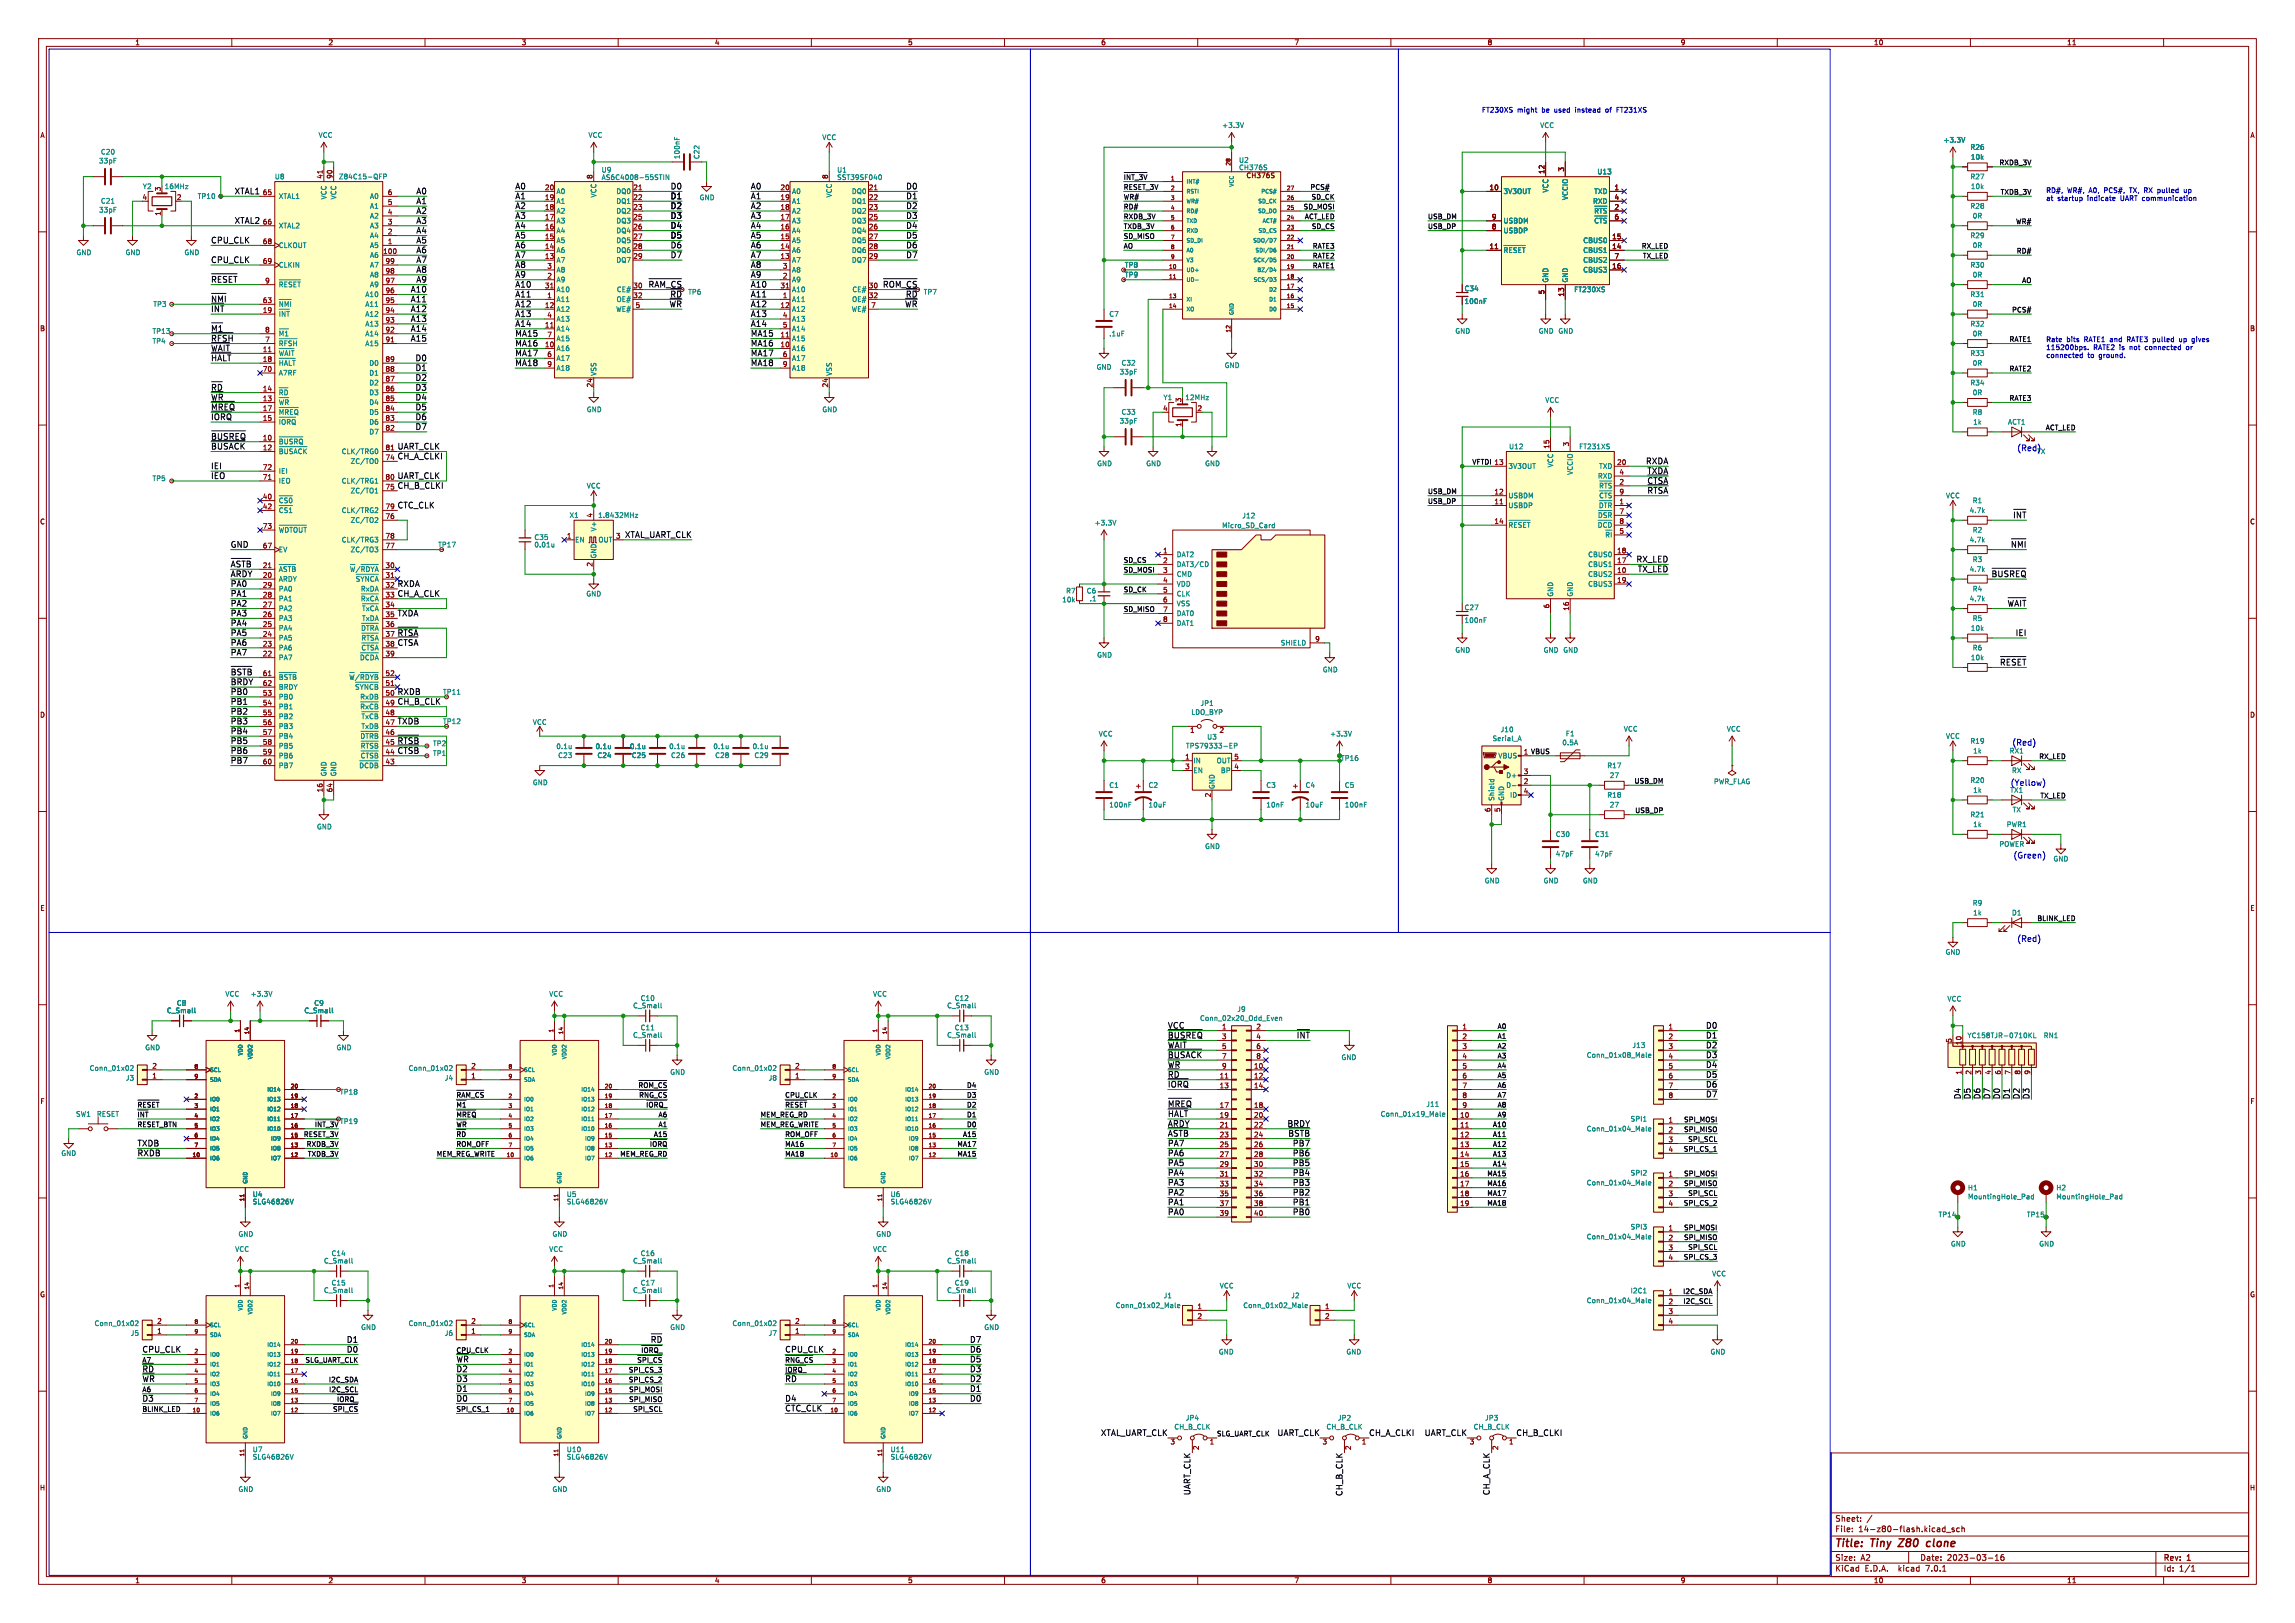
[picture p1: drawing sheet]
<svg xmlns="http://www.w3.org/2000/svg" width="594mm" height="420mm" viewBox="0 0 594 420" stroke-linecap="round" stroke-linejoin="round" font-family="sans-serif">
<defs><g id="words">
<g font-size="2.8" fill="#840000">
<text x="475" y="400.8">Title:</text>
<text x="484.4" y="400.8">Tiny Z80</text>
<text x="500" y="400.8">clone</text>
</g>
<g font-size="2.1">
<text x="60.6" y="50.4">XTAL1</text>
<text x="107.7" y="50.4">A0</text>
<text x="107.7" y="52.9">A1</text>
<text x="133.3" y="51.7">A1</text>
<text x="133.3" y="49.1">A0</text>
<text x="173.5" y="51.7">D1</text>
<text x="173.5" y="49.1">D0</text>
<text x="194.3" y="49.1">A0</text>
<text x="194.3" y="51.7">A1</text>
<text x="234.4" y="51.7">D1</text>
<text x="234.4" y="49.1">D0</text>
<text x="60.6" y="58">XTAL2</text>
<text x="107.7" y="58">A3</text>
<text x="107.7" y="55.5">A2</text>
<text x="133.3" y="59.3">A4</text>
<text x="133.3" y="54.2">A2</text>
<text x="133.3" y="56.7">A3</text>
<text x="173.5" y="54.2">D2</text>
<text x="173.5" y="56.7">D3</text>
<text x="173.5" y="59.3">D4</text>
<text x="194.3" y="56.7">A3</text>
<text x="194.3" y="59.3">A4</text>
<text x="194.3" y="54.2">A2</text>
<text x="234.4" y="56.7">D3</text>
<text x="234.4" y="59.3">D4</text>
<text x="234.4" y="54.2">D2</text>
<text x="54.6" y="63.1">CPU_CLK</text>
<text x="107.7" y="63.1">A5</text>
<text x="107.7" y="65.6">A6</text>
<text x="107.7" y="60.5">A4</text>
<text x="133.3" y="61.8">A5</text>
<text x="133.3" y="64.4">A6</text>
<text x="173.5" y="64.4">D6</text>
<text x="173.5" y="61.8">D5</text>
<text x="194.3" y="61.8">A5</text>
<text x="194.3" y="64.4">A6</text>
<text x="234.4" y="61.8">D5</text>
<text x="234.4" y="64.4">D6</text>
<text x="54.6" y="68.2">CPU_CLK</text>
<text x="107.7" y="70.7">A8</text>
<text x="107.7" y="68.2">A7</text>
<text x="133.3" y="69.4">A8</text>
<text x="133.3" y="72">A9</text>
<text x="133.3" y="66.9">A7</text>
<text x="173.5" y="66.9">D7</text>
<text x="194.3" y="66.9">A7</text>
<text x="194.3" y="69.4">A8</text>
<text x="194.3" y="72">A9</text>
<text x="234.4" y="66.9">D7</text>
<text x="54.6" y="73.2">~{RESET}</text>
<text x="106.2" y="75.8">A10</text>
<text x="107.7" y="73.2">A9</text>
<text x="133.3" y="74.5">A10</text>
<text x="133.3" y="77.1">A11</text>
<text x="167.7" y="74.5">~{RAM_CS}</text>
<text x="173.4" y="77.1">~{RD}</text>
<text x="194.3" y="77.1">A11</text>
<text x="194.3" y="74.5">A10</text>
<text x="228.4" y="74.5">~{ROM_CS}</text>
<text x="234.4" y="77.1">~{RD}</text>
<text x="54.6" y="80.9">~{INT}</text>
<text x="54.6" y="78.3">~{NMI}</text>
<text x="106.2" y="80.9">A12</text>
<text x="106.2" y="83.4">A13</text>
<text x="106.2" y="78.3">A11</text>
<text x="133.3" y="82.1">A13</text>
<text x="133.3" y="79.6">A12</text>
<text x="173.2" y="79.6">~{WR}</text>
<text x="194.3" y="82.1">A13</text>
<text x="194.3" y="79.6">A12</text>
<text x="234.1" y="79.6">~{WR}</text>
<text x="54.6" y="85.9">~{M1}</text>
<text x="54.6" y="88.5">~{RFSH}</text>
<text x="106.2" y="88.5">A15</text>
<text x="106.2" y="85.9">A14</text>
<text x="133.3" y="87.2">MA15</text>
<text x="133.3" y="84.7">A14</text>
<text x="133.3" y="89.8">MA16</text>
<text x="194.3" y="89.8">MA16</text>
<text x="194.3" y="84.7">A14</text>
<text x="194.3" y="87.2">MA15</text>
<text x="54.6" y="91">~{WAIT}</text>
<text x="54.6" y="93.6">~{HALT}</text>
<text x="107.4" y="93.6">D0</text>
<text x="133.3" y="94.8">MA18</text>
<text x="133.3" y="92.3">MA17</text>
<text x="194.3" y="94.8">MA18</text>
<text x="194.3" y="92.3">MA17</text>
<text x="54.6" y="101.2">~{RD}</text>
<text x="107.4" y="96.1">D1</text>
<text x="107.4" y="98.6">D2</text>
<text x="107.4" y="101.2">D3</text>
<text x="54.6" y="103.7">~{WR}</text>
<text x="54.6" y="106.3">~{MREQ}</text>
<text x="107.4" y="103.7">D4</text>
<text x="107.4" y="106.3">D5</text>
<text x="54.6" y="108.8">~{IORQ}</text>
<text x="54.6" y="113.9">~{BUSREQ}</text>
<text x="107.4" y="108.8">D6</text>
<text x="107.4" y="111.3">D7</text>
<text x="54.6" y="116.4">~{BUSACK}</text>
<text x="102.9" y="116.4">UART_CLK</text>
<text x="102.9" y="119">CH_A_CLKI</text>
<text x="54.6" y="121.5">IEI</text>
<text x="54.6" y="124">IEO</text>
<text x="102.9" y="124">UART_CLK</text>
<text x="425.9" y="120.2">RXDA</text>
<text x="426.3" y="122.8">TXDA</text>
<text x="426.3" y="125.3">~{CTSA}</text>
<text x="102.9" y="126.6">CH_B_CLKI</text>
<text x="102.9" y="131.7">CTC_CLK</text>
<text x="426.3" y="127.9">~{RTSA}</text>
<text x="521" y="134.2">~{INT}</text>
<text x="59.7" y="141.8">GND</text>
<text x="161.6" y="139.3">XTAL_UART_CLK</text>
<text x="520.4" y="141.8">~{NMI}</text>
<text x="59.7" y="149.4">ARDY</text>
<text x="59.7" y="146.9">~{ASTB}</text>
<text x="423.5" y="145.6">RX_LED</text>
<text x="423.8" y="148.2">TX_LED</text>
<text x="515.4" y="149.4">~{BUSREQ}</text>
<text x="59.7" y="154.5">PA1</text>
<text x="59.7" y="152">PA0</text>
<text x="102.9" y="152">RXDA</text>
<text x="102.9" y="154.5">CH_A_CLK</text>
<text x="59.7" y="157.1">PA2</text>
<text x="59.7" y="159.6">PA3</text>
<text x="102.9" y="159.6">TXDA</text>
<text x="519.5" y="157.1">~{WAIT}</text>
<text x="59.7" y="164.7">PA5</text>
<text x="59.7" y="167.2">PA6</text>
<text x="59.7" y="162.1">PA4</text>
<text x="102.9" y="167.2">~{CTSA}</text>
<text x="102.9" y="164.7">~{RTSA}</text>
<text x="521.6" y="164.7">IEI</text>
<text x="59.7" y="169.8">PA7</text>
<text x="517.5" y="172.3">~{RESET}</text>
<text x="59.7" y="179.9">PB0</text>
<text x="59.7" y="174.8">~{BSTB}</text>
<text x="59.7" y="177.4">BRDY</text>
<text x="102.9" y="179.9">RXDB</text>
<text x="59.7" y="185">PB2</text>
<text x="59.7" y="182.5">PB1</text>
<text x="102.9" y="182.5">CH_B_CLK</text>
<text x="59.7" y="190.1">PB4</text>
<text x="59.7" y="187.5">PB3</text>
<text x="102.9" y="187.5">TXDB</text>
<text x="59.7" y="192.6">PB5</text>
<text x="59.7" y="195.2">PB6</text>
<text x="59.7" y="197.7">PB7</text>
<text x="102.9" y="195.2">~{CTSB}</text>
<text x="102.9" y="192.6">~{RTSB}</text>
<text x="302.3" y="268.8">~{BUSREQ}</text>
<text x="302.3" y="266.3">VCC</text>
<text x="335.5" y="268.8">~{INT}</text>
<text x="441.4" y="266.3">D0</text>
<text x="441.4" y="268.8">D1</text>
<text x="302.3" y="271.4">~{WAIT}</text>
<text x="302.3" y="273.9">~{BUSACK}</text>
<text x="441.4" y="271.4">D2</text>
<text x="441.4" y="273.9">D3</text>
<text x="302.3" y="276.4">~{WR}</text>
<text x="302.3" y="279">~{RD}</text>
<text x="302.3" y="281.5">~{IORQ}</text>
<text x="441.4" y="279">D5</text>
<text x="441.4" y="276.4">D4</text>
<text x="441.4" y="281.5">D6</text>
<text x="302.3" y="286.6">~{MREQ}</text>
<text x="441.4" y="284.1">D7</text>
<text x="507.6" y="284.5" transform="rotate(-90 507.6 284.5)">D4</text>
<text x="510.1" y="284.5" transform="rotate(-90 510.1 284.5)">D5</text>
<text x="512.7" y="284.5" transform="rotate(-90 512.7 284.5)">D6</text>
<text x="515.2" y="284.5" transform="rotate(-90 515.2 284.5)">D7</text>
<text x="517.7" y="284.5" transform="rotate(-90 517.7 284.5)">D0</text>
<text x="520.3" y="284.5" transform="rotate(-90 520.3 284.5)">D1</text>
<text x="522.8" y="284.5" transform="rotate(-90 522.8 284.5)">D2</text>
<text x="525.4" y="284.5" transform="rotate(-90 525.4 284.5)">D3</text>
<text x="302.3" y="291.7">ARDY</text>
<text x="302.3" y="289.1">~{HALT}</text>
<text x="333.1" y="291.7">BRDY</text>
<text x="35.6" y="296.8">TXDB</text>
<text x="35.6" y="299.3">RXDB</text>
<text x="302.3" y="296.8">PA7</text>
<text x="302.3" y="294.2">~{ASTB}</text>
<text x="302.3" y="299.3">PA6</text>
<text x="333.4" y="294.2">~{BSTB}</text>
<text x="334.5" y="296.8">PB7</text>
<text x="334.5" y="299.3">PB6</text>
<text x="302.3" y="301.8">PA5</text>
<text x="302.3" y="304.4">PA4</text>
<text x="334.5" y="304.4">PB4</text>
<text x="334.5" y="301.8">PB5</text>
<text x="302.3" y="306.9">PA3</text>
<text x="302.3" y="309.5">PA2</text>
<text x="334.5" y="306.9">PB3</text>
<text x="334.5" y="309.5">PB2</text>
<text x="302.3" y="312">PA1</text>
<text x="302.3" y="314.5">PA0</text>
<text x="334.5" y="314.5">PB0</text>
<text x="334.5" y="312">PB1</text>
<text x="89.7" y="347.6">D1</text>
<text x="168.3" y="347.6">~{RD}</text>
<text x="250.9" y="347.6">D7</text>
<text x="36.8" y="350.1">CPU_CLK</text>
<text x="89.7" y="350.1">D0</text>
<text x="118.1" y="352.6">~{WR}</text>
<text x="203.2" y="350.1">CPU_CLK</text>
<text x="250.9" y="352.6">D5</text>
<text x="250.9" y="350.1">D6</text>
<text x="36.8" y="357.7">~{WR}</text>
<text x="36.8" y="355.2">~{RD}</text>
<text x="118.1" y="355.2">D2</text>
<text x="118.1" y="357.7">D3</text>
<text x="203.2" y="357.7">~{RD}</text>
<text x="250.9" y="355.2">D3</text>
<text x="250.9" y="357.7">D2</text>
<text x="36.8" y="362.8">D3</text>
<text x="118.1" y="362.8">D0</text>
<text x="118.1" y="360.3">D1</text>
<text x="203.2" y="365.3">CTC_CLK</text>
<text x="203.2" y="362.8">D4</text>
<text x="250.9" y="360.3">D1</text>
<text x="250.9" y="362.8">D0</text>
<text x="284.8" y="371.7">XTAL_UART_CLK</text>
<text x="330.5" y="371.7">UART_CLK</text>
<text x="354.3" y="371.7">CH_A_CLKI</text>
<text x="368.6" y="371.7">UART_CLK</text>
<text x="392.4" y="371.7">CH_B_CLKI</text>
<text x="308.2" y="387" transform="rotate(-90 308.2 387)">UART_CLK</text>
<text x="347.6" y="387.2" transform="rotate(-90 347.6 387.2)">CH_B_CLK</text>
<text x="385.7" y="387" transform="rotate(-90 385.7 387)">CH_A_CLK</text>
</g>
<g font-size="2.1" fill="#0000c2">
<text x="522" y="116.8">(Red)</text>
<text x="520.7" y="193">(Red)</text>
<text x="520.3" y="203.5">(Yellow)</text>
<text x="521" y="222.2">(Green)</text>
<text x="522" y="243.8">(Red)</text>
</g>
<g font-size="2.1" fill="#840000">
<text x="475" y="393.9">Sheet:</text>
<text x="475" y="396.6">File:</text>
<text x="481" y="396.6">14-z80-flash.kicad_sch</text>
<text x="475" y="406.8">KiCad</text>
<text x="475" y="404">Size:</text>
<text x="481.6" y="404">A2</text>
<text x="482.7" y="406.8">E.D.A.</text>
<text x="491.4" y="406.8">kicad</text>
<text x="497" y="404">Date:</text>
<text x="498.5" y="406.8">7.0.1</text>
<text x="503.9" y="404">2023-03-16</text>
<text x="560" y="404.2">Rev:</text>
<text x="560" y="406.8">Id:</text>
<text x="564" y="406.8">1/1</text>
<text x="566.2" y="404.2">1</text>
</g>
<g font-size="1.8" fill="#840000">
<text x="35" y="11.8">1</text>
<text x="85" y="11.8">2</text>
<text x="135" y="11.8">3</text>
<text x="185" y="11.8">4</text>
<text x="235" y="11.8">5</text>
<text x="285" y="11.8">6</text>
<text x="335" y="11.8">7</text>
<text x="385" y="11.8">8</text>
<text x="435" y="11.8">9</text>
<text x="485" y="11.8">10</text>
<text x="535" y="11.8">11</text>
<text x="10.4" y="35.8">A</text>
<text x="582.4" y="35.8">A</text>
<text x="83.6" y="46.4" transform="rotate(-90 83.6 46.4)">41</text>
<text x="86.1" y="46.4" transform="rotate(-90 86.1 46.4)">90</text>
<text x="153.4" y="46.4" transform="rotate(-90 153.4 46.4)">8</text>
<text x="214.4" y="46.4" transform="rotate(-90 214.4 46.4)">8</text>
<text x="322.6" y="46.2">CH376S</text>
<text x="399.8" y="45.1" transform="rotate(-90 399.8 45.1)">12</text>
<text x="404.9" y="44.5" transform="rotate(-90 404.9 44.5)">3</text>
<text x="36.8" y="51.8">4</text>
<text x="41.7" y="49.6" transform="rotate(-90 41.7 49.6)">3</text>
<text x="45.7" y="51.8">2</text>
<text x="67.9" y="50.5">65</text>
<text x="100.3" y="53.1">5</text>
<text x="100.3" y="50.5">6</text>
<text x="141" y="51.8">19</text>
<text x="141" y="49.3">20</text>
<text x="163.8" y="49.3">21</text>
<text x="163.8" y="51.8">22</text>
<text x="201.9" y="51.8">19</text>
<text x="201.9" y="49.3">20</text>
<text x="224.8" y="49.3">21</text>
<text x="224.8" y="51.8">22</text>
<text x="385.4" y="49.3">10</text>
<text x="417.8" y="49.3">1</text>
<text x="417.8" y="51.8">4</text>
<text x="41.7" y="55.9" transform="rotate(-90 41.7 55.9)">1</text>
<text x="67.9" y="58.2">66</text>
<text x="100.3" y="58.2">3</text>
<text x="100.3" y="55.6">4</text>
<text x="141" y="59.4">16</text>
<text x="141" y="56.9">17</text>
<text x="141" y="54.4">18</text>
<text x="163.8" y="54.4">23</text>
<text x="163.8" y="56.9">25</text>
<text x="163.8" y="59.4">26</text>
<text x="201.9" y="59.4">16</text>
<text x="201.9" y="56.9">17</text>
<text x="201.9" y="54.4">18</text>
<text x="224.8" y="54.4">23</text>
<text x="224.8" y="56.9">25</text>
<text x="224.8" y="59.4">26</text>
<text x="386" y="59.4">8</text>
<text x="386" y="56.9">9</text>
<text x="417.8" y="54.4">2</text>
<text x="417.8" y="56.9">6</text>
<text x="67.9" y="63.2">68</text>
<text x="99.1" y="65.8">100</text>
<text x="100.3" y="63.2">1</text>
<text x="100.3" y="60.7">2</text>
<text x="141" y="64.5">14</text>
<text x="141" y="62">15</text>
<text x="163.8" y="62">27</text>
<text x="163.8" y="64.5">28</text>
<text x="201.9" y="64.5">14</text>
<text x="201.9" y="62">15</text>
<text x="224.8" y="62">27</text>
<text x="224.8" y="64.5">28</text>
<text x="385.4" y="64.5">11</text>
<text x="417.2" y="64.5">14</text>
<text x="417.2" y="62">15</text>
<text x="67.9" y="68.3">69</text>
<text x="99.7" y="70.9">98</text>
<text x="99.7" y="68.3">99</text>
<text x="141" y="67.1">13</text>
<text x="141.6" y="69.6">3</text>
<text x="163.8" y="67.1">29</text>
<text x="201.9" y="67.1">13</text>
<text x="202.5" y="69.6">3</text>
<text x="224.8" y="67.1">29</text>
<text x="291.1" y="71.9">TP9</text>
<text x="291.1" y="69.4">TP8</text>
<text x="417.2" y="69.6">16</text>
<text x="417.8" y="67.1">7</text>
<text x="68.5" y="73.4">9</text>
<text x="99.7" y="75.9">96</text>
<text x="99.7" y="73.4">97</text>
<text x="141" y="74.7">31</text>
<text x="141.6" y="77.2">1</text>
<text x="141.6" y="72.1">2</text>
<text x="163.8" y="74.7">30</text>
<text x="163.8" y="77.2">32</text>
<text x="201.9" y="74.7">31</text>
<text x="202.5" y="77.2">1</text>
<text x="202.5" y="72.1">2</text>
<text x="224.8" y="74.7">30</text>
<text x="224.8" y="77.2">32</text>
<text x="379" y="75.5">C34</text>
<text x="399.8" y="76.2" transform="rotate(-90 399.8 76.2)">5</text>
<text x="404.9" y="76.8" transform="rotate(-90 404.9 76.8)">13</text>
<text x="67.9" y="81">19</text>
<text x="67.9" y="78.5">63</text>
<text x="99.7" y="83.6">93</text>
<text x="99.7" y="81">94</text>
<text x="99.7" y="78.5">95</text>
<text x="141" y="79.8">12</text>
<text x="141.6" y="82.3">4</text>
<text x="164.4" y="79.8">5</text>
<text x="201.9" y="79.8">12</text>
<text x="202.5" y="82.3">4</text>
<text x="225.4" y="79.8">7</text>
<text x="10.3" y="85.8">B</text>
<text x="68.5" y="88.6">7</text>
<text x="68.5" y="86.1">8</text>
<text x="99.7" y="88.6">91</text>
<text x="99.7" y="86.1">92</text>
<text x="141" y="89.9">10</text>
<text x="141" y="84.8">11</text>
<text x="141.6" y="87.4">7</text>
<text x="201.9" y="89.9">10</text>
<text x="201.9" y="87.4">11</text>
<text x="202.5" y="84.8">5</text>
<text x="582.3" y="85.8">B</text>
<text x="67.9" y="91.2">11</text>
<text x="67.9" y="93.7">18</text>
<text x="99.7" y="93.7">89</text>
<text x="141.6" y="92.5">6</text>
<text x="141.6" y="95">9</text>
<text x="202.5" y="92.5">6</text>
<text x="202.5" y="95">9</text>
<text x="67.9" y="101.3">14</text>
<text x="67.9" y="96.3">70</text>
<text x="99.7" y="101.3">86</text>
<text x="99.7" y="98.8">87</text>
<text x="99.7" y="96.3">88</text>
<text x="153.4" y="100.3" transform="rotate(-90 153.4 100.3)">24</text>
<text x="214.4" y="100.3" transform="rotate(-90 214.4 100.3)">24</text>
<text x="67.9" y="103.9">13</text>
<text x="67.9" y="106.4">17</text>
<text x="99.7" y="106.4">84</text>
<text x="99.7" y="103.9">85</text>
<text x="301" y="106.4">4</text>
<text x="305.8" y="104.2" transform="rotate(-90 305.8 104.2)">3</text>
<text x="309.8" y="106.4">2</text>
<text x="67.9" y="109">15</text>
<text x="99.7" y="111.5">82</text>
<text x="99.7" y="109">83</text>
<text x="305.8" y="110.5" transform="rotate(-90 305.8 110.5)">1</text>
<text x="67.9" y="114">10</text>
<text x="67.9" y="116.6">12</text>
<text x="99.7" y="119.1">74</text>
<text x="99.7" y="116.6">81</text>
<text x="401.1" y="116.2" transform="rotate(-90 401.1 116.2)">15</text>
<text x="406.1" y="115.6" transform="rotate(-90 406.1 115.6)">3</text>
<text x="67.9" y="124.2">71</text>
<text x="67.9" y="121.7">72</text>
<text x="99.7" y="124.2">80</text>
<text x="418.5" y="120.4">20</text>
<text x="419.1" y="125.5">2</text>
<text x="419.1" y="122.9">4</text>
<text x="67.9" y="129.3">40</text>
<text x="67.9" y="131.8">42</text>
<text x="99.7" y="126.7">75</text>
<text x="99.7" y="131.8">79</text>
<text x="386.7" y="130.6">11</text>
<text x="386.7" y="128">12</text>
<text x="419.1" y="130.6">1</text>
<text x="419.1" y="128">9</text>
<text x="10.3" y="135.8">C</text>
<text x="67.9" y="136.9">73</text>
<text x="99.7" y="134.4">76</text>
<text x="153.4" y="134" transform="rotate(-90 153.4 134)">4</text>
<text x="386.7" y="135.6">14</text>
<text x="419.1" y="133.1">7</text>
<text x="419.1" y="135.6">8</text>
<text x="582.3" y="135.8">C</text>
<text x="67.9" y="142">67</text>
<text x="99.7" y="142">77</text>
<text x="99.7" y="139.4">78</text>
<text x="146.7" y="139.4">1</text>
<text x="159.4" y="139.4">3</text>
<text x="301" y="143.3">1</text>
<text x="418.5" y="143.3">18</text>
<text x="419.1" y="138.2">5</text>
<text x="67.9" y="149.6">20</text>
<text x="67.9" y="147.1">21</text>
<text x="90.4" y="148.8">~{W}/~{RDYA}</text>
<text x="99.7" y="147.1">30</text>
<text x="99.7" y="149.6">31</text>
<text x="153.4" y="146.7" transform="rotate(-90 153.4 146.7)">2</text>
<text x="301" y="145.8">2</text>
<text x="301" y="148.3">3</text>
<text x="418.5" y="148.3">10</text>
<text x="418.5" y="145.8">17</text>
<text x="67.9" y="154.7">28</text>
<text x="67.9" y="152.1">29</text>
<text x="99.7" y="152.1">32</text>
<text x="99.7" y="154.7">33</text>
<text x="301" y="150.9">4</text>
<text x="301" y="153.4">5</text>
<text x="301" y="156">6</text>
<text x="418.5" y="150.9">19</text>
<text x="67.9" y="159.8">26</text>
<text x="67.9" y="157.2">27</text>
<text x="99.7" y="157.2">34</text>
<text x="99.7" y="159.8">35</text>
<text x="301" y="158.5">7</text>
<text x="301" y="161">8</text>
<text x="401.1" y="157.5" transform="rotate(-90 401.1 157.5)">6</text>
<text x="406.1" y="158.1" transform="rotate(-90 406.1 158.1)">16</text>
<text x="67.9" y="167.4">23</text>
<text x="67.9" y="164.8">24</text>
<text x="67.9" y="162.3">25</text>
<text x="99.7" y="162.3">36</text>
<text x="99.7" y="164.8">37</text>
<text x="99.7" y="167.4">38</text>
<text x="340.3" y="166.1">9</text>
<text x="67.9" y="169.9">22</text>
<text x="99.7" y="169.9">39</text>
<text x="67.9" y="175">61</text>
<text x="67.9" y="177.5">62</text>
<text x="99.7" y="177.5">51</text>
<text x="99.7" y="175">52</text>
<text x="10.3" y="185.8">D</text>
<text x="67.9" y="180.1">53</text>
<text x="67.9" y="182.6">54</text>
<text x="67.9" y="185.2">55</text>
<text x="99.7" y="185.2">48</text>
<text x="99.7" y="182.6">49</text>
<text x="99.7" y="180.1">50</text>
<text x="582.3" y="185.8">D</text>
<text x="67.9" y="187.7">56</text>
<text x="67.9" y="190.2">57</text>
<text x="99.7" y="190.2">46</text>
<text x="99.7" y="187.7">47</text>
<text x="307.9" y="189.9">1</text>
<text x="315.6" y="189.9">2</text>
<text x="67.9" y="192.8">58</text>
<text x="67.9" y="195.3">59</text>
<text x="67.9" y="197.9">60</text>
<text x="99.7" y="197.9">43</text>
<text x="99.7" y="195.3">44</text>
<text x="99.7" y="192.8">45</text>
<text x="306.7" y="196.6">1</text>
<text x="319.4" y="196.6">5</text>
<text x="306.7" y="199.1">3</text>
<text x="319.4" y="199.1">4</text>
<text x="394.3" y="202.9">2</text>
<text x="394.3" y="200.4">3</text>
<text x="83.6" y="205.1" transform="rotate(-90 83.6 205.1)">16</text>
<text x="86.1" y="205.1" transform="rotate(-90 86.1 205.1)">64</text>
<text x="313.4" y="206.4" transform="rotate(-90 313.4 206.4)">2</text>
<text x="394.3" y="205.5">4</text>
<text x="385.8" y="210.2" transform="rotate(-90 385.8 210.2)">6</text>
<text x="388.4" y="210.2" transform="rotate(-90 388.4 210.2)">5</text>
<text x="10.4" y="235.8">E</text>
<text x="582.4" y="235.8">E</text>
<text x="316.2" y="266.4">1</text>
<text x="316.2" y="269">3</text>
<text x="325.1" y="266.4">2</text>
<text x="325.1" y="269">4</text>
<text x="378.4" y="266.4">1</text>
<text x="378.4" y="269">2</text>
<text x="431.8" y="266.4">1</text>
<text x="431.8" y="269">2</text>
<text x="505.2" y="269.9" transform="rotate(-90 505.2 269.9)">5</text>
<text x="316.2" y="271.5">5</text>
<text x="316.2" y="274.1">7</text>
<text x="325.1" y="271.5">6</text>
<text x="325.1" y="274.1">8</text>
<text x="378.4" y="271.5">3</text>
<text x="378.4" y="274.1">4</text>
<text x="431.8" y="271.5">3</text>
<text x="431.8" y="274.1">4</text>
<text x="507.7" y="270.5" transform="rotate(-90 507.7 270.5)">10</text>
<text x="39.3" y="279.1">1</text>
<text x="39.3" y="276.6">2</text>
<text x="121.9" y="279.1">1</text>
<text x="121.9" y="276.6">2</text>
<text x="205.7" y="279.1">1</text>
<text x="205.7" y="276.6">2</text>
<text x="315.6" y="279.1">11</text>
<text x="315.6" y="281.7">13</text>
<text x="316.2" y="276.6">9</text>
<text x="324.5" y="276.6">10</text>
<text x="324.5" y="279.1">12</text>
<text x="324.5" y="281.7">14</text>
<text x="378.4" y="276.6">5</text>
<text x="378.4" y="279.1">6</text>
<text x="378.4" y="281.7">7</text>
<text x="431.8" y="276.6">5</text>
<text x="431.8" y="279.1">6</text>
<text x="431.8" y="281.7">7</text>
<text x="507.7" y="278.2" transform="rotate(-90 507.7 278.2)">1</text>
<text x="510.3" y="278.2" transform="rotate(-90 510.3 278.2)">2</text>
<text x="512.8" y="278.2" transform="rotate(-90 512.8 278.2)">3</text>
<text x="515.4" y="278.2" transform="rotate(-90 515.4 278.2)">4</text>
<text x="517.9" y="278.2" transform="rotate(-90 517.9 278.2)">6</text>
<text x="520.4" y="278.2" transform="rotate(-90 520.4 278.2)">7</text>
<text x="523" y="278.2" transform="rotate(-90 523 278.2)">8</text>
<text x="525.5" y="278.2" transform="rotate(-90 525.5 278.2)">9</text>
<text x="10.4" y="285.8">F</text>
<text x="315.6" y="286.8">17</text>
<text x="324.5" y="286.8">18</text>
<text x="378.4" y="284.2">8</text>
<text x="378.4" y="286.8">9</text>
<text x="431.8" y="284.2">8</text>
<text x="582.4" y="285.8">F</text>
<text x="315.6" y="289.3">19</text>
<text x="315.6" y="291.8">21</text>
<text x="324.5" y="289.3">20</text>
<text x="324.5" y="291.8">22</text>
<text x="377.8" y="289.3">10</text>
<text x="377.8" y="291.8">11</text>
<text x="431.8" y="290.6">1</text>
<text x="431.8" y="293.1">2</text>
<text x="315.6" y="294.4">23</text>
<text x="315.6" y="296.9">25</text>
<text x="315.6" y="299.5">27</text>
<text x="324.5" y="294.4">24</text>
<text x="324.5" y="296.9">26</text>
<text x="324.5" y="299.5">28</text>
<text x="377.8" y="294.4">12</text>
<text x="377.8" y="296.9">13</text>
<text x="377.8" y="299.5">14</text>
<text x="431.8" y="295.7">3</text>
<text x="431.8" y="298.2">4</text>
<text x="315.6" y="302">29</text>
<text x="315.6" y="304.5">31</text>
<text x="324.5" y="302">30</text>
<text x="324.5" y="304.5">32</text>
<text x="377.8" y="302">15</text>
<text x="377.8" y="304.5">16</text>
<text x="431.8" y="304.5">1</text>
<text x="315.6" y="307.1">33</text>
<text x="315.6" y="309.6">35</text>
<text x="324.5" y="307.1">34</text>
<text x="324.5" y="309.6">36</text>
<text x="377.8" y="307.1">17</text>
<text x="377.8" y="309.6">18</text>
<text x="431.8" y="307.1">2</text>
<text x="431.8" y="309.6">3</text>
<text x="315.6" y="312.2">37</text>
<text x="315.6" y="314.7">39</text>
<text x="324.5" y="312.2">38</text>
<text x="324.5" y="314.7">40</text>
<text x="377.8" y="312.2">19</text>
<text x="431.8" y="312.2">4</text>
<text x="431.8" y="318.5">1</text>
<text x="431.8" y="321.1">2</text>
<text x="431.8" y="323.6">3</text>
<text x="431.8" y="326.1">4</text>
<text x="10.3" y="335.8">G</text>
<text x="431.8" y="335">1</text>
<text x="582.3" y="335.8">G</text>
<text x="309.8" y="338.8">1</text>
<text x="309.8" y="341.4">2</text>
<text x="342.9" y="338.8">1</text>
<text x="342.9" y="341.4">2</text>
<text x="431.8" y="337.6">2</text>
<text x="431.8" y="340.1">3</text>
<text x="40.6" y="345.2">1</text>
<text x="40.6" y="342.6">2</text>
<text x="121.9" y="345.2">1</text>
<text x="121.9" y="342.6">2</text>
<text x="205.7" y="345.2">1</text>
<text x="205.7" y="342.6">2</text>
<text x="431.8" y="342.6">4</text>
<text x="302.9" y="374">3</text>
<text x="310.5" y="375.3" transform="rotate(-90 310.5 375.3)">2</text>
<text x="313" y="374">1</text>
<text x="342.2" y="374">3</text>
<text x="349.9" y="375.3" transform="rotate(-90 349.9 375.3)">2</text>
<text x="352.4" y="374">1</text>
<text x="380.3" y="374">3</text>
<text x="388" y="375.3" transform="rotate(-90 388 375.3)">2</text>
<text x="390.5" y="374">1</text>
<text x="10.3" y="385.8">H</text>
<text x="582.3" y="385.8">H</text>
<text x="35" y="409.8">1</text>
<text x="85" y="409.8">2</text>
<text x="135" y="409.8">3</text>
<text x="185" y="409.8">4</text>
<text x="235" y="409.8">5</text>
<text x="285" y="409.8">6</text>
<text x="335" y="409.8">7</text>
<text x="385" y="409.8">8</text>
<text x="435" y="409.8">9</text>
<text x="485" y="409.8">10</text>
<text x="535" y="409.8">11</text>
</g>
<g font-size="1.8" fill="#0000c2">
<text x="383.5" y="29.2">FT230XS</text>
<text x="392.7" y="29.2">might</text>
<text x="399.2" y="29.2">be</text>
<text x="402.5" y="29.2">used</text>
<text x="408" y="29.2">instead</text>
<text x="416" y="29.2">of</text>
<text x="419" y="29.2">FT231XS</text>
<text x="529.6" y="50">RD#,</text>
<text x="529.6" y="52.1">at</text>
<text x="532.6" y="52.1">startup</text>
<text x="535.1" y="50">WR#,</text>
<text x="540.4" y="52.1">indicate</text>
<text x="540.8" y="50">A0,</text>
<text x="544.8" y="50">PCS#,</text>
<text x="549" y="52.1">UART communication</text>
<text x="551.5" y="50">TX, RX pulled</text>
<text x="565.9" y="50">up</text>
<text x="529.6" y="88.6">Rate</text>
<text x="534.9" y="88.6">bits</text>
<text x="539.5" y="88.6">RATE1 and</text>
<text x="550.8" y="88.6">RATE3 pulled</text>
<text x="564.6" y="88.6">up</text>
<text x="568" y="88.6">gives</text>
<text x="529.6" y="90.7">115200bps.</text>
<text x="529.6" y="92.7">connected</text>
<text x="540.4" y="92.7">to</text>
<text x="541.9" y="90.7">RATE2 is</text>
<text x="543.3" y="92.7">ground.</text>
<text x="551.4" y="90.7">not</text>
<text x="555.5" y="90.7">connected</text>
<text x="566.3" y="90.7">or</text>
<text x="527.2" y="117.7">TX</text>
<text x="520.1" y="195.1">RX1</text>
<text x="520.2" y="205.3">TX1</text>
</g>
<g font-size="1.8" fill="#008484">
<text x="82.4" y="35.8">VCC</text>
<text x="152.2" y="35.8">VCC</text>
<text x="316.2" y="33.3">+3.3V</text>
<text x="398.6" y="33.3">VCC</text>
<text x="26" y="40.1">C20</text>
<text x="176.1" y="41.3" transform="rotate(-90 176.1 41.3)">100nF</text>
<text x="181.2" y="41.3" transform="rotate(-90 181.2 41.3)">C22</text>
<text x="212.8" y="36.4">VCC</text>
<text x="502.9" y="37.1">+3.3V</text>
<text x="509.9" y="38.9">R26</text>
<text x="510" y="41.5">10k</text>
<text x="25.5" y="42.5">33pF</text>
<text x="71.1" y="46.5">U8</text>
<text x="87.6" y="46.5">Z84C15-QFP</text>
<text x="155.6" y="44.8">U9</text>
<text x="155.6" y="46.7">AS6C4008-55STIN</text>
<text x="216.6" y="44.8">U1</text>
<text x="216.6" y="46.7">SST39SF040</text>
<text x="320.6" y="42.3">U2</text>
<text x="320.6" y="44.2">CH376S</text>
<text x="413.4" y="45.3">U13</text>
<text x="509.9" y="46.5">R27</text>
<text x="26" y="52.8">C21</text>
<text x="36.9" y="49.1">Y2</text>
<text x="42.5" y="49.1">16MHz</text>
<text x="51.1" y="51.6">TP10</text>
<text x="72.1" y="51.6">XTAL1</text>
<text x="84.6" y="51.8" transform="rotate(-90 84.6 51.8)">VCC</text>
<text x="87.2" y="51.8" transform="rotate(-90 87.2 51.8)">VCC</text>
<text x="95.6" y="51.6">A0</text>
<text x="144" y="52.9">A1</text>
<text x="144" y="50.4">A0</text>
<text x="154.5" y="51.3" transform="rotate(-90 154.5 51.3)">VCC</text>
<text x="159.4" y="50.4">DQ0</text>
<text x="159.4" y="52.9">DQ1</text>
<text x="181" y="52">GND</text>
<text x="205" y="52.9">A1</text>
<text x="205" y="50.4">A0</text>
<text x="215.5" y="51.3" transform="rotate(-90 215.5 51.3)">VCC</text>
<text x="220.3" y="50.4">DQ0</text>
<text x="220.3" y="52.9">DQ1</text>
<text x="389.1" y="50.4">3V3OUT</text>
<text x="400.9" y="50" transform="rotate(-90 400.9 50)">VCC</text>
<text x="406" y="51.9" transform="rotate(-90 406 51.9)">VCCIO</text>
<text x="412.2" y="52.9">RXD</text>
<text x="412.5" y="50.4">TXD</text>
<text x="510" y="49.1">10k</text>
<text x="25.5" y="55.2">33pF</text>
<text x="72.1" y="59.2">XTAL2</text>
<text x="95.6" y="59.2">A3</text>
<text x="95.6" y="56.7">A2</text>
<text x="95.6" y="54.2">A1</text>
<text x="144" y="58">A3</text>
<text x="144" y="55.4">A2</text>
<text x="159.4" y="55.4">DQ2</text>
<text x="159.4" y="58">DQ3</text>
<text x="205" y="58">A3</text>
<text x="205" y="55.4">A2</text>
<text x="220.3" y="55.4">DQ2</text>
<text x="220.3" y="58">DQ3</text>
<text x="389.1" y="58">USBDM</text>
<text x="412.5" y="56">~{RTS}</text>
<text x="412.5" y="58.6">~{CTS}</text>
<text x="509.9" y="54.2">R28</text>
<text x="510.5" y="56.7">0R</text>
<text x="72.1" y="64.3">CLKOUT</text>
<text x="95.6" y="64.3">A5</text>
<text x="95.6" y="61.8">A4</text>
<text x="144" y="65.6">A6</text>
<text x="144" y="63.1">A5</text>
<text x="144" y="60.5">A4</text>
<text x="159.4" y="60.5">DQ4</text>
<text x="159.4" y="63.1">DQ5</text>
<text x="159.4" y="65.6">DQ6</text>
<text x="205" y="65.6">A6</text>
<text x="205" y="63.1">A5</text>
<text x="205" y="60.5">A4</text>
<text x="220.3" y="60.5">DQ4</text>
<text x="220.3" y="63.1">DQ5</text>
<text x="220.3" y="65.6">DQ6</text>
<text x="389.1" y="60.5">USBDP</text>
<text x="409.6" y="65.6">CBUS1</text>
<text x="409.6" y="63.1">CBUS0</text>
<text x="509.9" y="61.8">R29</text>
<text x="510.5" y="64.3">0R</text>
<text x="19.7" y="66.2">GND</text>
<text x="32.4" y="66.2">GND</text>
<text x="47.7" y="66.2">GND</text>
<text x="72.1" y="69.4">CLKIN</text>
<text x="95.6" y="66.9">A6</text>
<text x="95.6" y="71.9">A8</text>
<text x="95.6" y="69.4">A7</text>
<text x="144" y="68.1">A7</text>
<text x="144" y="70.7">A8</text>
<text x="159.4" y="68.1">DQ7</text>
<text x="205" y="68.1">A7</text>
<text x="205" y="70.7">A8</text>
<text x="220.3" y="68.1">DQ7</text>
<text x="389.1" y="66.2">~{RESET}</text>
<text x="409.6" y="70.7">CBUS3</text>
<text x="409.6" y="68.1">CBUS2</text>
<text x="509.9" y="69.4">R30</text>
<text x="510.5" y="71.9">0R</text>
<text x="72.1" y="75.1">~{RESET}</text>
<text x="94.4" y="77">A10</text>
<text x="95.6" y="74.5">A9</text>
<text x="144" y="73.2">A9</text>
<text x="144" y="75.8">A10</text>
<text x="159.5" y="75.8">CE#</text>
<text x="178" y="76.4">TP6</text>
<text x="205" y="73.2">A9</text>
<text x="205" y="75.8">A10</text>
<text x="220.5" y="75.8">CE#</text>
<text x="239" y="76.4">TP7</text>
<text x="400.9" y="73.2" transform="rotate(-90 400.9 73.2)">GND</text>
<text x="406" y="73.2" transform="rotate(-90 406 73.2)">GND</text>
<text x="407.4" y="75.8">FT230XS</text>
<text x="509.9" y="77">R31</text>
<text x="39.6" y="79.6">TP3</text>
<text x="94.4" y="82.1">A12</text>
<text x="94.4" y="79.6">A11</text>
<text x="144" y="78.3">A11</text>
<text x="144" y="80.8">A12</text>
<text x="144" y="83.4">A13</text>
<text x="159.3" y="80.8">WE#</text>
<text x="159.4" y="78.3">OE#</text>
<text x="205" y="78.3">A11</text>
<text x="205" y="80.8">A12</text>
<text x="205" y="83.4">A13</text>
<text x="220.3" y="80.8">WE#</text>
<text x="220.4" y="78.3">OE#</text>
<text x="287" y="82.1">C7</text>
<text x="379" y="78.8">100nF</text>
<text x="510.5" y="79.6">0R</text>
<text x="39.4" y="89.1">TP4</text>
<text x="39.4" y="86.6">TP13</text>
<text x="72.1" y="87.8">~{M1}</text>
<text x="94.4" y="89.7">A15</text>
<text x="94.4" y="87.2">A14</text>
<text x="94.4" y="84.6">A13</text>
<text x="144" y="85.9">A14</text>
<text x="144" y="88.5">A15</text>
<text x="205" y="88.5">A15</text>
<text x="205" y="85.9">A14</text>
<text x="287" y="87.2">.1uF</text>
<text x="376.6" y="86.5">GND</text>
<text x="398.2" y="86.5">GND GND</text>
<text x="509.9" y="84.6">R32</text>
<text x="510.5" y="87.2">0R</text>
<text x="72.1" y="90.3">~{RFSH}</text>
<text x="95.4" y="94.8">D0</text>
<text x="144" y="91">A16</text>
<text x="144" y="93.5">A17</text>
<text x="205" y="91">A16</text>
<text x="205" y="93.5">A17</text>
<text x="283.8" y="95.8">GND</text>
<text x="290.2" y="94.8">C32</text>
<text x="316.9" y="95.4">GND</text>
<text x="509.9" y="92.3">R33</text>
<text x="510.5" y="94.8">0R</text>
<text x="72.1" y="97.3">A7RF</text>
<text x="95.4" y="99.9">D2</text>
<text x="95.4" y="97.3">D1</text>
<text x="144" y="96.1">A18</text>
<text x="154.5" y="97.3" transform="rotate(-90 154.5 97.3)">VSS</text>
<text x="205" y="96.1">A18</text>
<text x="215.5" y="97.3" transform="rotate(-90 215.5 97.3)">VSS</text>
<text x="289.7" y="97.1">33pF</text>
<text x="509.9" y="99.9">R34</text>
<text x="72.1" y="105.6">~{WR}</text>
<text x="72.1" y="103">~{RD}</text>
<text x="95.4" y="107.5">D5</text>
<text x="95.4" y="105">D4</text>
<text x="95.4" y="102.4">D3</text>
<text x="151.8" y="106.8">GND</text>
<text x="212.8" y="106.8">GND</text>
<text x="290.2" y="107.5">C33</text>
<text x="301" y="103.7">Y1</text>
<text x="306.7" y="103.7">12MHz</text>
<text x="399.9" y="104.4">VCC</text>
<text x="510.5" y="107.5">R8</text>
<text x="510.5" y="102.4">0R</text>
<text x="72.1" y="110.7">~{IORQ}</text>
<text x="72.1" y="108.1">~{MREQ}</text>
<text x="95.4" y="112.6">D7</text>
<text x="95.4" y="110">D6</text>
<text x="289.7" y="109.8">33pF</text>
<text x="510.6" y="110">1k</text>
<text x="519.6" y="110">ACT1</text>
<text x="72.1" y="115.7">~{BUSRQ}</text>
<text x="72.1" y="118.3">~{BUSACK}</text>
<text x="88.3" y="117.7">CLK/TRG0</text>
<text x="390.5" y="116.4">U12</text>
<text x="408.6" y="116.4">FT231XS</text>
<text x="39.4" y="124.7">TP5</text>
<text x="72.1" y="125.3">IEO</text>
<text x="72.1" y="122.7">IEI</text>
<text x="88.3" y="125.3">CLK/TRG1</text>
<text x="90.6" y="120.2">ZC/TO0</text>
<text x="283.9" y="120.8">GND</text>
<text x="296.6" y="120.8">GND</text>
<text x="311.8" y="120.8">GND</text>
<text x="390.4" y="121.5">3V3OUT</text>
<text x="402.1" y="121.1" transform="rotate(-90 402.1 121.1)">VCC</text>
<text x="407.2" y="123" transform="rotate(-90 407.2 123)">VCCIO</text>
<text x="413.4" y="124">RXD</text>
<text x="413.7" y="121.5">TXD</text>
<text x="72.1" y="131">~{CS0}</text>
<text x="90.6" y="127.8">ZC/TO1</text>
<text x="151.8" y="126.6">VCC</text>
<text x="390.4" y="131.6">USBDP</text>
<text x="390.4" y="129.1">USBDM</text>
<text x="413.7" y="127.2">~{RTS}</text>
<text x="413.7" y="129.7">~{CTS}</text>
<text x="503.6" y="129.1">VCC</text>
<text x="510.5" y="130.4">R1</text>
<text x="72.1" y="133.5">~{CS1}</text>
<text x="88.3" y="132.9">CLK/TRG2</text>
<text x="90.6" y="135.4">ZC/TO2</text>
<text x="147.3" y="134.2">X1</text>
<text x="154.5" y="137.7" transform="rotate(-90 154.5 137.7)">V+</text>
<text x="154.7" y="134.2">1.8432MHz</text>
<text x="283.2" y="136.1">+3.3V</text>
<text x="316.2" y="136.8">Micro_SD_Card</text>
<text x="321.5" y="134.3">J12</text>
<text x="390.4" y="137.3">~{RESET}</text>
<text x="413.4" y="137.3">~{DCD}</text>
<text x="413.4" y="134.8">~{DSR}</text>
<text x="413.7" y="132.2">~{DTR}</text>
<text x="509.7" y="132.9">4.7k</text>
<text x="510.5" y="138">R2</text>
<text x="72.1" y="143.1">EV</text>
<text x="72.1" y="138.6">~{WDTOUT}</text>
<text x="88.3" y="140.5">CLK/TRG3</text>
<text x="90.6" y="143.1">ZC/TO3</text>
<text x="113.3" y="141.8">TP17</text>
<text x="138.2" y="139.9">C35</text>
<text x="138.2" y="141.8">0.01u</text>
<text x="148.8" y="140.5">EN</text>
<text x="154.7" y="140.5">OUT</text>
<text x="415.3" y="139.9">~{RI}</text>
<text x="509.7" y="140.5">4.7k</text>
<text x="72.1" y="148.8">~{ASTB}</text>
<text x="154.5" y="144.5" transform="rotate(-90 154.5 144.5)">GND</text>
<text x="304.5" y="144.3">DAT2</text>
<text x="304.5" y="146.9">DAT3/CD</text>
<text x="304.5" y="149.4">CMD</text>
<text x="410.9" y="149.4">CBUS2</text>
<text x="410.9" y="146.9">CBUS1</text>
<text x="410.9" y="144.3">CBUS0</text>
<text x="509.7" y="148.1">4.7k</text>
<text x="510.5" y="145.6">R3</text>
<text x="72.1" y="150.7">ARDY</text>
<text x="72.1" y="155.8">PA1</text>
<text x="72.1" y="153.2">PA0</text>
<text x="91.9" y="151.3">~{SYNCA}</text>
<text x="93.3" y="153.2">RxDA</text>
<text x="151.7" y="154.5">GND</text>
<text x="275.9" y="153.7">R7</text>
<text x="281.2" y="153.7">C6</text>
<text x="281.9" y="155.8">.1</text>
<text x="304.5" y="152">VDD</text>
<text x="304.5" y="154.5">CLK</text>
<text x="402.1" y="154.4" transform="rotate(-90 402.1 154.4)">GND</text>
<text x="407.2" y="154.4" transform="rotate(-90 407.2 154.4)">GND</text>
<text x="410.9" y="152">CBUS3</text>
<text x="509.7" y="155.8">4.7k</text>
<text x="510.5" y="153.2">R4</text>
<text x="72.1" y="160.8">PA3</text>
<text x="72.1" y="158.3">PA2</text>
<text x="93.3" y="156.4">~{RxCA}</text>
<text x="93.6" y="158.9">~{TxCA}</text>
<text x="93.6" y="160.8">TxDA</text>
<text x="274.8" y="156">10k</text>
<text x="304.5" y="157">VSS</text>
<text x="304.5" y="159.6">DAT0</text>
<text x="379" y="158.1">C27</text>
<text x="379" y="161.4">100nF</text>
<text x="510.5" y="160.8">R5</text>
<text x="72.1" y="165.9">PA5</text>
<text x="72.1" y="163.4">PA4</text>
<text x="93.3" y="164">~{DTRA}</text>
<text x="93.4" y="166.5">~{RTSA}</text>
<text x="304.5" y="162.1">DAT1</text>
<text x="331.4" y="167.2">SHIELD</text>
<text x="510" y="163.4">10k</text>
<text x="72.1" y="171">PA7</text>
<text x="72.1" y="168.5">PA6</text>
<text x="93" y="171.6">~{DCDA}</text>
<text x="93.4" y="169.1">~{CTSA}</text>
<text x="283.9" y="170.3">GND</text>
<text x="376.6" y="169">GND</text>
<text x="399.4" y="169">GND GND</text>
<text x="510" y="171">10k</text>
<text x="510.5" y="168.5">R6</text>
<text x="72.1" y="176.7">~{BSTB}</text>
<text x="72.1" y="178.6">BRDY</text>
<text x="90.2" y="176.7">~{W}/~{RDYB}</text>
<text x="91.7" y="179.2">~{SYNCB}</text>
<text x="114.6" y="179.9">TP11</text>
<text x="342.3" y="174.1">GND</text>
<text x="72.1" y="181.2">PB0</text>
<text x="72.1" y="183.7">PB1</text>
<text x="93.1" y="184.3">~{RxCB}</text>
<text x="93.1" y="181.2">RxDB</text>
<text x="308.2" y="185.1">LDO_BYP</text>
<text x="310.6" y="182.8">JP1</text>
<text x="72.1" y="186.2">PB2</text>
<text x="72.1" y="188.8">PB3</text>
<text x="72.1" y="191.3">PB4</text>
<text x="93.1" y="191.9">~{DTRB}</text>
<text x="93.4" y="188.8">TxDB</text>
<text x="93.4" y="186.9">~{TxCB}</text>
<text x="114.6" y="187.5">TP12</text>
<text x="137.8" y="187.7">VCC</text>
<text x="284.3" y="190.7">VCC</text>
<text x="312.4" y="191.5">U3</text>
<text x="344.2" y="190.7">+3.3V</text>
<text x="386.2" y="191.9">Serial_A</text>
<text x="388.3" y="189.6">J10</text>
<text x="405.2" y="190.7">F1</text>
<text x="420.2" y="189.5">VCC</text>
<text x="446.9" y="189.5">VCC</text>
<text x="503.6" y="191.3">VCC</text>
<text x="72.1" y="193.9">PB5</text>
<text x="72.1" y="196.4">PB6</text>
<text x="93.2" y="197">~{CTSB}</text>
<text x="93.2" y="194.5">~{RTSB}</text>
<text x="112" y="195.8">TP1</text>
<text x="112" y="193.2">TP2</text>
<text x="143.9" y="194">0.1u</text>
<text x="144.4" y="196.3">C23</text>
<text x="154.1" y="194">0.1u</text>
<text x="154.5" y="196.3">C24</text>
<text x="163" y="194">0.1u</text>
<text x="163.4" y="196.3">C25</text>
<text x="173.1" y="194">0.1u</text>
<text x="173.6" y="196.3">C26</text>
<text x="184.5" y="194">0.1u</text>
<text x="185" y="196.3">C28</text>
<text x="194.7" y="194">0.1u</text>
<text x="195.2" y="196.3">C29</text>
<text x="306.9" y="193.8">TPS79333-EP</text>
<text x="308.9" y="197.7">IN</text>
<text x="314.8" y="197.7">OUT</text>
<text x="387.7" y="196.4">VBUS</text>
<text x="404.3" y="193">0.5A</text>
<text x="509.9" y="192.6">R19</text>
<text x="510.6" y="195.1">1k</text>
<text x="72.1" y="198.9">PB7</text>
<text x="84.6" y="200.9" transform="rotate(-90 84.6 200.9)">GND</text>
<text x="87.2" y="200.9" transform="rotate(-90 87.2 200.9)">GND</text>
<text x="92.8" y="199.6">~{DCDB}</text>
<text x="137.8" y="203.3">GND</text>
<text x="308.9" y="200.2">EN</text>
<text x="315.8" y="200.2">BP</text>
<text x="389.7" y="201.5">D+</text>
<text x="415.9" y="198.9">R17</text>
<text x="416.6" y="201.5">27</text>
<text x="443.5" y="203.1">PWR_FLAG</text>
<text x="509.9" y="202.8">R20</text>
<text x="520.7" y="200.2">RX</text>
<text x="287" y="204">C1</text>
<text x="287" y="209.1">100nF</text>
<text x="297.2" y="204">C2</text>
<text x="297.2" y="209.1">10uF</text>
<text x="314.5" y="204.2" transform="rotate(-90 314.5 204.2)">GND</text>
<text x="327.7" y="204">C3</text>
<text x="327.7" y="209.1">10nF</text>
<text x="337.8" y="204">C4</text>
<text x="337.8" y="209.1">10uF</text>
<text x="348" y="204">C5</text>
<text x="348" y="209.1">100nF</text>
<text x="386.9" y="207.3" transform="rotate(-90 386.9 207.3)">Shield</text>
<text x="389.4" y="207.3" transform="rotate(-90 389.4 207.3)">GND</text>
<text x="389.7" y="204">D-</text>
<text x="390.7" y="206.6">ID</text>
<text x="415.9" y="206.6">R18</text>
<text x="416.6" y="209.1">27</text>
<text x="510.6" y="205.3">1k</text>
<text x="81.9" y="214.8">GND</text>
<text x="509.9" y="211.6">R21</text>
<text x="510.6" y="214.2">1k</text>
<text x="519.3" y="214.2">PWR1</text>
<text x="520.8" y="210.4">TX</text>
<text x="311.8" y="219.8">GND</text>
<text x="402.6" y="216.7">C30</text>
<text x="402.6" y="221.8">47pF</text>
<text x="412.8" y="216.7">C31</text>
<text x="412.8" y="221.8">47pF</text>
<text x="517.4" y="219.3">POWER</text>
<text x="531.4" y="223.1">GND</text>
<text x="384.2" y="228.7">GND</text>
<text x="399.4" y="228.7">GND</text>
<text x="409.6" y="228.7">GND</text>
<text x="510.5" y="234.5">R9</text>
<text x="510.6" y="237">1k</text>
<text x="520.7" y="237">D1</text>
<text x="503.5" y="247.2">GND</text>
<text x="43.1" y="262.3">C_Small</text>
<text x="45.7" y="260.4">C8</text>
<text x="58.2" y="258.1">VCC</text>
<text x="64.8" y="258.1">+3.3V</text>
<text x="78.7" y="262.3">C_Small</text>
<text x="81.3" y="260.4">C9</text>
<text x="142.1" y="258.1">VCC</text>
<text x="163.8" y="261.1">C_Small</text>
<text x="165.7" y="259.1">C10</text>
<text x="225.9" y="258.1">VCC</text>
<text x="245.1" y="261.1">C_Small</text>
<text x="247" y="259.1">C12</text>
<text x="320.2" y="262">J9</text>
<text x="504" y="259.3">VCC</text>
<text x="163.8" y="268.7">C_Small</text>
<text x="165.7" y="266.8">C11</text>
<text x="245.1" y="268.7">C_Small</text>
<text x="247" y="266.8">C13</text>
<text x="310.5" y="264.3">Conn_02x20_Odd_Even</text>
<text x="509.1" y="268.8">YC158TJR-0710KL</text>
<text x="528.9" y="268.8">RN1</text>
<text x="37.5" y="271.9">GND</text>
<text x="87" y="271.9">GND</text>
<text x="347.1" y="274.5">GND</text>
<text x="410.6" y="273.9">Conn_01x08_Male</text>
<text x="422.4" y="271.3">J13</text>
<text x="23.1" y="277.3">Conn_01x02</text>
<text x="32.5" y="279.8">J3</text>
<text x="105.7" y="277.3">Conn_01x02</text>
<text x="115" y="279.8">J4</text>
<text x="173.4" y="278.3">GND</text>
<text x="189.5" y="277.3">Conn_01x02</text>
<text x="198.9" y="279.8">J8</text>
<text x="254.7" y="278.3">GND</text>
<text x="87.9" y="283.4">TP18</text>
<text x="369.1" y="286.6">J11</text>
<text x="19.6" y="289.1">SW1</text>
<text x="25" y="289.1">RESET</text>
<text x="87.9" y="291">TP19</text>
<text x="357.3" y="289.1">Conn_01x19_Male</text>
<text x="410.6" y="292.9">Conn_01x04_Male</text>
<text x="422" y="290.4">SPI1</text>
<text x="15.8" y="299.3">GND</text>
<text x="422" y="304.4">SPI2</text>
<text x="65.3" y="311.8">SLG46826V</text>
<text x="65.3" y="309.9">U4</text>
<text x="146.6" y="311.8">SLG46826V</text>
<text x="146.6" y="309.9">U5</text>
<text x="230.4" y="311.8">SLG46826V</text>
<text x="230.4" y="309.9">U6</text>
<text x="410.6" y="306.9">Conn_01x04_Male</text>
<text x="509.3" y="308.2">H1</text>
<text x="509.3" y="310.5">MountingHole_Pad</text>
<text x="532.1" y="308.2">H2</text>
<text x="532.1" y="310.5">MountingHole_Pad</text>
<text x="501.7" y="315.2">TP14</text>
<text x="524.5" y="315.2">TP15</text>
<text x="61.6" y="320.2">GND</text>
<text x="142.9" y="320.2">GND</text>
<text x="226.7" y="320.2">GND</text>
<text x="410.6" y="320.9">Conn_01x04_Male</text>
<text x="422" y="318.3">SPI3</text>
<text x="504.9" y="322.7">GND</text>
<text x="527.7" y="322.7">GND</text>
<text x="60.8" y="324.1">VCC</text>
<text x="83.8" y="327.1">C_Small</text>
<text x="85.7" y="325.2">C14</text>
<text x="142.1" y="324.1">VCC</text>
<text x="163.8" y="327.1">C_Small</text>
<text x="165.7" y="325.2">C16</text>
<text x="225.9" y="324.1">VCC</text>
<text x="245.1" y="327.1">C_Small</text>
<text x="247" y="325.2">C18</text>
<text x="83.8" y="334.7">C_Small</text>
<text x="85.7" y="332.8">C15</text>
<text x="163.8" y="334.7">C_Small</text>
<text x="165.7" y="332.8">C17</text>
<text x="245.1" y="334.7">C_Small</text>
<text x="247" y="332.8">C19</text>
<text x="315.6" y="333.6">VCC</text>
<text x="348.6" y="333.6">VCC</text>
<text x="422" y="334.8">I2C1</text>
<text x="443.1" y="330.4">VCC</text>
<text x="288.7" y="338.6">Conn_01x02_Male</text>
<text x="301.1" y="336.1">J1</text>
<text x="321.7" y="338.6">Conn_01x02_Male</text>
<text x="334.1" y="336.1">J2</text>
<text x="410.6" y="337.4">Conn_01x04_Male</text>
<text x="24.4" y="343.3">Conn_01x02</text>
<text x="33.8" y="345.8">J5</text>
<text x="93.4" y="344.3">GND</text>
<text x="105.7" y="343.3">Conn_01x02</text>
<text x="115" y="345.8">J6</text>
<text x="173.4" y="344.3">GND</text>
<text x="189.5" y="343.3">Conn_01x02</text>
<text x="198.9" y="345.8">J7</text>
<text x="254.7" y="344.3">GND</text>
<text x="315.4" y="350.7">GND</text>
<text x="348.4" y="350.7">GND</text>
<text x="442.6" y="350.7">GND</text>
<text x="303.9" y="370.1">CH_B_CLK</text>
<text x="306.8" y="367.8">JP4</text>
<text x="343.2" y="370.1">CH_B_CLK</text>
<text x="346.2" y="367.8">JP2</text>
<text x="381.3" y="370.1">CH_B_CLK</text>
<text x="384.3" y="367.8">JP3</text>
<text x="65.3" y="377.8">SLG46826V</text>
<text x="65.3" y="375.9">U7</text>
<text x="146.6" y="375.9">U10</text>
<text x="146.6" y="377.8">SLG46826V</text>
<text x="230.4" y="375.9">U11</text>
<text x="230.4" y="377.8">SLG46826V</text>
<text x="61.6" y="386.2">GND</text>
<text x="142.9" y="386.2">GND</text>
<text x="226.7" y="386.2">GND</text>
</g>
<g font-size="1.8">
<text x="290.8" y="46.6">~{INT_3V}</text>
<text x="517.4" y="42.8">RXDB_3V</text>
<text x="290.8" y="51.7">WR#</text>
<text x="290.8" y="49.2">RESET_3V</text>
<text x="339" y="49.2">PCS#</text>
<text x="339.3" y="51.7">SD_CK</text>
<text x="517.7" y="50.4">TXDB_3V</text>
<text x="290.8" y="54.3">RD#</text>
<text x="290.8" y="59.3">TXDB_3V</text>
<text x="290.8" y="56.8">RXDB_3V</text>
<text x="337.3" y="54.3">SD_MOSI</text>
<text x="337.6" y="56.8">ACT_LED</text>
<text x="339.4" y="59.3">SD_CS</text>
<text x="369.6" y="56.8">USB_DM</text>
<text x="369.6" y="59.3">USB_DP</text>
<text x="521.7" y="58.1">WR#</text>
<text x="290.8" y="64.4">AO</text>
<text x="290.8" y="61.9">SD_MISO</text>
<text x="339.6" y="64.4">RATE3</text>
<text x="424.8" y="64.4">RX_LED</text>
<text x="521.8" y="65.7">RD#</text>
<text x="339.6" y="69.5">RATE1</text>
<text x="339.6" y="67">RATE2</text>
<text x="425.1" y="67">TX_LED</text>
<text x="523.2" y="73.3">AO</text>
<text x="520.6" y="80.9">PCS#</text>
<text x="520" y="88.5">RATE1</text>
<text x="520" y="96.2">RATE2</text>
<text x="520" y="103.8">RATE3</text>
<text x="529.3" y="111.4">ACT_LED</text>
<text x="380.9" y="120.3">VFTDI 13</text>
<text x="369.6" y="127.9">USB_DM</text>
<text x="369.6" y="130.5">USB_DP</text>
<text x="290.8" y="148.2">SD_MOSI</text>
<text x="290.8" y="145.7">SD_CS</text>
<text x="290.8" y="153.3">SD_CK</text>
<text x="290.8" y="158.4">SD_MISO</text>
<text x="394.3" y="195.3">1 VBUS</text>
<text x="527.6" y="196.5">RX_LED</text>
<text x="422.9" y="202.9">USB_DM</text>
<text x="528" y="206.7">TX_LED</text>
<text x="423.1" y="210.5">USB_DP</text>
<text x="527.2" y="238.4">BLINK_LED</text>
<text x="387.5" y="266.4">A0</text>
<text x="387.5" y="268.9">A1</text>
<text x="387.5" y="271.4">A2</text>
<text x="387.5" y="274">A3</text>
<text x="165.1" y="281.6">~{ROM_CS}</text>
<text x="250.1" y="281.6">D4</text>
<text x="387.5" y="279.1">A5</text>
<text x="387.5" y="281.6">A6</text>
<text x="387.5" y="276.5">A4</text>
<text x="35.6" y="286.7">~{RESET}</text>
<text x="118.1" y="286.7">~{M1}</text>
<text x="118.1" y="284.1">~{RAM_CS}</text>
<text x="165.3" y="284.1">~{RNG_CS}</text>
<text x="167.1" y="286.7">~{IORQ_}</text>
<text x="203.2" y="286.7">~{RESET}</text>
<text x="203.2" y="284.1">CPU_CLK</text>
<text x="250.1" y="284.1">D3</text>
<text x="250.1" y="286.7">D2</text>
<text x="387.5" y="286.7">A8</text>
<text x="387.5" y="284.1">A7</text>
<text x="35.6" y="291.8">RESET_BTN</text>
<text x="35.6" y="289.2">~{INT}</text>
<text x="81.3" y="291.8">~{INT_3V}</text>
<text x="118.1" y="291.8">~{WR}</text>
<text x="118.1" y="289.2">~{MREQ}</text>
<text x="170.3" y="291.8">A1</text>
<text x="170.3" y="289.2">A6</text>
<text x="196.8" y="291.8">MEM_REG_WRITE</text>
<text x="196.8" y="289.2">MEM_REG_RD</text>
<text x="250.1" y="289.2">D1</text>
<text x="250.1" y="291.8">D0</text>
<text x="386.3" y="291.8">A10</text>
<text x="387.5" y="289.2">A9</text>
<text x="435.7" y="293">SPI_MISO</text>
<text x="435.7" y="290.5">SPI_MOSI</text>
<text x="78.5" y="294.3">RESET_3V</text>
<text x="79.2" y="296.8">RXDB_3V</text>
<text x="79.5" y="299.4">TXDB_3V</text>
<text x="113" y="299.4">MEM_REG_WRITE</text>
<text x="118.1" y="296.8">ROM_OFF</text>
<text x="118.1" y="294.3">~{RD}</text>
<text x="160.4" y="299.4">MEM_REG_RD</text>
<text x="168.1" y="296.8">~{IORQ}</text>
<text x="169.1" y="294.3">A15</text>
<text x="203.2" y="296.8">MA16</text>
<text x="203.2" y="299.4">MA18</text>
<text x="203.2" y="294.3">ROM_OFF</text>
<text x="247.6" y="299.4">MA15</text>
<text x="247.6" y="296.8">MA17</text>
<text x="249.1" y="294.3">A15</text>
<text x="386.3" y="299.4">A13</text>
<text x="386.3" y="296.8">A12</text>
<text x="386.3" y="294.3">A11</text>
<text x="435.7" y="298.1">SPI_CS_1</text>
<text x="436.8" y="295.6">SPI_SCL</text>
<text x="384.8" y="304.5">MA15</text>
<text x="386.3" y="301.9">A14</text>
<text x="435.7" y="304.5">SPI_MOSI</text>
<text x="384.8" y="309.5">MA17</text>
<text x="384.8" y="307">MA16</text>
<text x="435.7" y="307">SPI_MISO</text>
<text x="436.8" y="309.5">SPI_SCL</text>
<text x="384.8" y="312.1">MA18</text>
<text x="435.7" y="312.1">SPI_CS_2</text>
<text x="435.7" y="318.4">SPI_MOSI</text>
<text x="435.7" y="321">SPI_MISO</text>
<text x="436.8" y="323.5">SPI_SCL</text>
<text x="435.7" y="326">SPI_CS_3</text>
<text x="435.5" y="334.9">I2C_SDA</text>
<text x="435.5" y="337.5">I2C_SCL</text>
<text x="36.8" y="352.7">A7</text>
<text x="78.9" y="352.7">SLG_UART_CLK</text>
<text x="118.1" y="350.2">CPU_CLK</text>
<text x="164.8" y="352.7">~{SPI_CS}</text>
<text x="165.8" y="350.2">~{IORQ_}</text>
<text x="203.2" y="352.7">~{RNG_CS}</text>
<text x="85" y="357.8">I2C_SDA</text>
<text x="162.6" y="357.8">SPI_CS_2</text>
<text x="162.6" y="355.3">SPI_CS_3</text>
<text x="203.2" y="355.3">~{IORQ_}</text>
<text x="36.8" y="360.3">A6</text>
<text x="36.8" y="365.4">BLINK_LED</text>
<text x="85" y="360.3">I2C_SCL</text>
<text x="86.1" y="365.4">~{SPI_CS}</text>
<text x="87.1" y="362.9">~{IORQ_}</text>
<text x="118.1" y="365.4">SPI_CS_1</text>
<text x="162.7" y="362.9">SPI_MISO</text>
<text x="162.7" y="360.3">SPI_MOSI</text>
<text x="163.8" y="365.4">SPI_SCL</text>
<text x="315" y="371.8">SLG_UART_CLK</text>
</g>
<text font-size="1.8" fill="#008400" x="347" y="197">TP16</text>
<g font-size="1.4" fill="#840000">
<text x="303" y="46.7">1</text>
<text x="318.5" y="43" transform="rotate(-90 318.5 43)">28</text>
<text x="303" y="49.3">2</text>
<text x="303" y="51.8">3</text>
<text x="333" y="51.8">26</text>
<text x="333" y="49.3">27</text>
<text x="303" y="54.4">4</text>
<text x="303" y="56.9">5</text>
<text x="303" y="59.4">6</text>
<text x="333" y="59.4">23</text>
<text x="333" y="56.9">24</text>
<text x="333" y="54.4">25</text>
<text x="303" y="62">7</text>
<text x="303" y="64.5">8</text>
<text x="333" y="64.5">21</text>
<text x="333" y="62">22</text>
<text x="302.5" y="69.6">10</text>
<text x="303" y="67.1">9</text>
<text x="333" y="69.6">19</text>
<text x="333" y="67.1">20</text>
<text x="302.5" y="72.1">11</text>
<text x="302.5" y="77.2">13</text>
<text x="333" y="77.2">16</text>
<text x="333" y="74.7">17</text>
<text x="333" y="72.1">18</text>
<text x="302.5" y="79.8">14</text>
<text x="333" y="79.8">15</text>
<text x="318.5" y="86.1" transform="rotate(-90 318.5 86.1)">12</text>
<text x="62" y="267.3" transform="rotate(-90 62 267.3)">1</text>
<text x="64.5" y="267.8" transform="rotate(-90 64.5 267.8)">14</text>
<text x="143.3" y="267.3" transform="rotate(-90 143.3 267.3)">1</text>
<text x="145.8" y="267.8" transform="rotate(-90 145.8 267.8)">14</text>
<text x="227.1" y="267.3" transform="rotate(-90 227.1 267.3)">1</text>
<text x="229.6" y="267.8" transform="rotate(-90 229.6 267.8)">14</text>
<text x="50.2" y="276.6">8</text>
<text x="50.2" y="279.1">9</text>
<text x="75.1" y="281.7">20</text>
<text x="131.5" y="276.6">8</text>
<text x="131.5" y="279.1">9</text>
<text x="156.4" y="281.7">20</text>
<text x="215.3" y="276.6">8</text>
<text x="215.3" y="279.1">9</text>
<text x="240.2" y="281.7">20</text>
<text x="50.2" y="284.2">2</text>
<text x="50.2" y="286.8">3</text>
<text x="75.1" y="286.8">18</text>
<text x="75.1" y="284.2">19</text>
<text x="131.5" y="284.2">2</text>
<text x="131.5" y="286.8">3</text>
<text x="156.4" y="286.8">18</text>
<text x="156.4" y="284.2">19</text>
<text x="215.3" y="284.2">2</text>
<text x="215.3" y="286.8">3</text>
<text x="240.2" y="286.8">18</text>
<text x="240.2" y="284.2">19</text>
<text x="50.2" y="289.3">4</text>
<text x="50.2" y="291.8">5</text>
<text x="75.1" y="291.8">16</text>
<text x="75.1" y="289.3">17</text>
<text x="131.5" y="289.3">4</text>
<text x="131.5" y="291.8">5</text>
<text x="156.4" y="291.8">16</text>
<text x="156.4" y="289.3">17</text>
<text x="215.3" y="289.3">4</text>
<text x="215.3" y="291.8">5</text>
<text x="240.2" y="291.8">16</text>
<text x="240.2" y="289.3">17</text>
<text x="49.7" y="299.5">10</text>
<text x="50.2" y="294.4">6</text>
<text x="50.2" y="296.9">7</text>
<text x="75.1" y="299.5">12</text>
<text x="75.1" y="296.9">13</text>
<text x="75.1" y="294.4">15</text>
<text x="131" y="299.5">10</text>
<text x="131.5" y="294.4">6</text>
<text x="131.5" y="296.9">7</text>
<text x="156.4" y="299.5">12</text>
<text x="156.4" y="296.9">13</text>
<text x="156.4" y="294.4">15</text>
<text x="214.8" y="299.5">10</text>
<text x="215.3" y="294.4">6</text>
<text x="215.3" y="296.9">7</text>
<text x="240.2" y="299.5">12</text>
<text x="240.2" y="296.9">13</text>
<text x="240.2" y="294.4">15</text>
<text x="63.2" y="310.9" transform="rotate(-90 63.2 310.9)">11</text>
<text x="144.5" y="310.9" transform="rotate(-90 144.5 310.9)">11</text>
<text x="228.3" y="310.9" transform="rotate(-90 228.3 310.9)">11</text>
<text x="62" y="333.3" transform="rotate(-90 62 333.3)">1</text>
<text x="64.5" y="333.8" transform="rotate(-90 64.5 333.8)">14</text>
<text x="143.3" y="333.3" transform="rotate(-90 143.3 333.3)">1</text>
<text x="145.8" y="333.8" transform="rotate(-90 145.8 333.8)">14</text>
<text x="227.1" y="333.3" transform="rotate(-90 227.1 333.3)">1</text>
<text x="229.6" y="333.8" transform="rotate(-90 229.6 333.8)">14</text>
<text x="50.2" y="342.6">8</text>
<text x="50.2" y="345.2">9</text>
<text x="75.1" y="347.7">20</text>
<text x="131.5" y="342.6">8</text>
<text x="131.5" y="345.2">9</text>
<text x="156.4" y="347.7">20</text>
<text x="215.3" y="342.6">8</text>
<text x="215.3" y="345.2">9</text>
<text x="240.2" y="347.7">20</text>
<text x="50.2" y="350.3">2</text>
<text x="50.2" y="352.8">3</text>
<text x="75.1" y="352.8">18</text>
<text x="75.1" y="350.3">19</text>
<text x="131.5" y="350.3">2</text>
<text x="131.5" y="352.8">3</text>
<text x="156.4" y="352.8">18</text>
<text x="156.4" y="350.3">19</text>
<text x="215.3" y="350.3">2</text>
<text x="215.3" y="352.8">3</text>
<text x="240.2" y="352.8">18</text>
<text x="240.2" y="350.3">19</text>
<text x="50.2" y="355.3">4</text>
<text x="50.2" y="357.9">5</text>
<text x="75.1" y="357.9">16</text>
<text x="75.1" y="355.3">17</text>
<text x="131.5" y="355.3">4</text>
<text x="131.5" y="357.9">5</text>
<text x="156.4" y="357.9">16</text>
<text x="156.4" y="355.3">17</text>
<text x="215.3" y="355.3">4</text>
<text x="215.3" y="357.9">5</text>
<text x="240.2" y="357.9">16</text>
<text x="240.2" y="355.3">17</text>
<text x="49.7" y="365.5">10</text>
<text x="50.2" y="360.4">6</text>
<text x="50.2" y="363">7</text>
<text x="75.1" y="365.5">12</text>
<text x="75.1" y="363">13</text>
<text x="75.1" y="360.4">15</text>
<text x="131" y="365.5">10</text>
<text x="131.5" y="360.4">6</text>
<text x="131.5" y="363">7</text>
<text x="156.4" y="365.5">12</text>
<text x="156.4" y="363">13</text>
<text x="156.4" y="360.4">15</text>
<text x="214.8" y="365.5">10</text>
<text x="215.3" y="360.4">6</text>
<text x="215.3" y="363">7</text>
<text x="240.2" y="365.5">12</text>
<text x="240.2" y="363">13</text>
<text x="240.2" y="360.4">15</text>
<text x="63.2" y="377" transform="rotate(-90 63.2 377)">11</text>
<text x="144.5" y="377" transform="rotate(-90 144.5 377)">11</text>
<text x="228.3" y="377" transform="rotate(-90 228.3 377)">11</text>
</g>
<g font-size="1.4" fill="#008484">
<text x="307.1" y="47.7">INT#</text>
<text x="307.1" y="50.2">RSTI</text>
<text x="307.1" y="52.8">WR#</text>
<text x="319.5" y="48.5" transform="rotate(-90 319.5 48.5)">VCC</text>
<text x="325.5" y="52.8">SD_CK</text>
<text x="326.3" y="50.2">PCS#</text>
<text x="307.1" y="55.3">RD#</text>
<text x="307.1" y="57.8">TXD</text>
<text x="325.4" y="55.3">SD_DO</text>
<text x="326.6" y="57.8">ACT#</text>
<text x="307.1" y="60.4">RXD</text>
<text x="307.1" y="62.9">SD_DI</text>
<text x="307.1" y="65.5">A0</text>
<text x="324.2" y="62.9">SDO/D7</text>
<text x="324.8" y="65.5">SDI/D6</text>
<text x="325.5" y="60.4">SD_CS</text>
<text x="307.1" y="70.5">UD+</text>
<text x="307.1" y="68">V3</text>
<text x="324.2" y="68">SCK/D5</text>
<text x="325.2" y="70.5">BZ/D4</text>
<text x="307.1" y="73.1">UD-</text>
<text x="324.3" y="73.1">SCS/D3</text>
<text x="328.3" y="75.6">D2</text>
<text x="307.1" y="78.2">XI</text>
<text x="307.1" y="80.7">XO</text>
<text x="319.5" y="81.5" transform="rotate(-90 319.5 81.5)">GND</text>
<text x="328.3" y="80.7">D0</text>
<text x="328.3" y="78.2">D1</text>
<text x="62.9" y="273.3" transform="rotate(-90 62.9 273.3)">VDD</text>
<text x="65.5" y="274.3" transform="rotate(-90 65.5 274.3)">VDD2</text>
<text x="144.2" y="273.3" transform="rotate(-90 144.2 273.3)">VDD</text>
<text x="146.7" y="274.3" transform="rotate(-90 146.7 274.3)">VDD2</text>
<text x="228" y="273.3" transform="rotate(-90 228 273.3)">VDD</text>
<text x="230.6" y="274.3" transform="rotate(-90 230.6 274.3)">VDD2</text>
<text x="54.4" y="277.6">SCL</text>
<text x="54.4" y="280.1">SDA</text>
<text x="135.6" y="277.6">SCL</text>
<text x="135.6" y="280.1">SDA</text>
<text x="219.5" y="277.6">SCL</text>
<text x="219.5" y="280.1">SDA</text>
<text x="54.4" y="285.2">IO0</text>
<text x="54.4" y="287.7">IO1</text>
<text x="69" y="287.7">IO12</text>
<text x="69" y="285.2">IO13</text>
<text x="69" y="282.6">IO14</text>
<text x="135.6" y="285.2">IO0</text>
<text x="135.6" y="287.7">IO1</text>
<text x="150.3" y="287.7">IO12</text>
<text x="150.3" y="285.2">IO13</text>
<text x="150.3" y="282.6">IO14</text>
<text x="219.5" y="285.2">IO0</text>
<text x="219.5" y="287.7">IO1</text>
<text x="234.1" y="287.7">IO12</text>
<text x="234.1" y="285.2">IO13</text>
<text x="234.1" y="282.6">IO14</text>
<text x="54.4" y="290.3">IO2</text>
<text x="54.4" y="292.8">IO3</text>
<text x="69" y="292.8">IO10</text>
<text x="69" y="290.3">IO11</text>
<text x="135.6" y="290.3">IO2</text>
<text x="135.6" y="292.8">IO3</text>
<text x="150.3" y="292.8">IO10</text>
<text x="150.3" y="290.3">IO11</text>
<text x="219.5" y="290.3">IO2</text>
<text x="219.5" y="292.8">IO3</text>
<text x="234.1" y="292.8">IO10</text>
<text x="234.1" y="290.3">IO11</text>
<text x="54.4" y="295.3">IO4</text>
<text x="54.4" y="297.9">IO5</text>
<text x="70" y="297.9">IO8</text>
<text x="70" y="295.3">IO9</text>
<text x="135.6" y="295.3">IO4</text>
<text x="135.6" y="297.9">IO5</text>
<text x="151.2" y="297.9">IO8</text>
<text x="151.2" y="295.3">IO9</text>
<text x="219.5" y="295.3">IO4</text>
<text x="219.5" y="297.9">IO5</text>
<text x="235.1" y="297.9">IO8</text>
<text x="235.1" y="295.3">IO9</text>
<text x="54.4" y="300.4">IO6</text>
<text x="70" y="300.4">IO7</text>
<text x="135.6" y="300.4">IO6</text>
<text x="151.2" y="300.4">IO7</text>
<text x="219.5" y="300.4">IO6</text>
<text x="235.1" y="300.4">IO7</text>
<text x="64.2" y="306.3" transform="rotate(-90 64.2 306.3)">GND</text>
<text x="145.5" y="306.3" transform="rotate(-90 145.5 306.3)">GND</text>
<text x="229.3" y="306.3" transform="rotate(-90 229.3 306.3)">GND</text>
<text x="62.9" y="339.4" transform="rotate(-90 62.9 339.4)">VDD</text>
<text x="65.5" y="340.3" transform="rotate(-90 65.5 340.3)">VDD2</text>
<text x="144.2" y="339.4" transform="rotate(-90 144.2 339.4)">VDD</text>
<text x="146.7" y="340.3" transform="rotate(-90 146.7 340.3)">VDD2</text>
<text x="228" y="339.4" transform="rotate(-90 228 339.4)">VDD</text>
<text x="230.6" y="340.3" transform="rotate(-90 230.6 340.3)">VDD2</text>
<text x="54.4" y="343.6">SCL</text>
<text x="54.4" y="346.1">SDA</text>
<text x="135.6" y="343.6">SCL</text>
<text x="135.6" y="346.1">SDA</text>
<text x="219.5" y="343.6">SCL</text>
<text x="219.5" y="346.1">SDA</text>
<text x="54.4" y="351.2">IO0</text>
<text x="54.4" y="353.8">IO1</text>
<text x="69" y="353.8">IO12</text>
<text x="69" y="351.2">IO13</text>
<text x="69" y="348.7">IO14</text>
<text x="135.6" y="351.2">IO0</text>
<text x="135.6" y="353.8">IO1</text>
<text x="150.3" y="353.8">IO12</text>
<text x="150.3" y="351.2">IO13</text>
<text x="150.3" y="348.7">IO14</text>
<text x="219.5" y="351.2">IO0</text>
<text x="219.5" y="353.8">IO1</text>
<text x="234.1" y="353.8">IO12</text>
<text x="234.1" y="351.2">IO13</text>
<text x="234.1" y="348.7">IO14</text>
<text x="54.4" y="356.3">IO2</text>
<text x="54.4" y="358.8">IO3</text>
<text x="69" y="358.8">IO10</text>
<text x="69" y="356.3">IO11</text>
<text x="135.6" y="356.3">IO2</text>
<text x="135.6" y="358.8">IO3</text>
<text x="150.3" y="358.8">IO10</text>
<text x="150.3" y="356.3">IO11</text>
<text x="219.5" y="356.3">IO2</text>
<text x="219.5" y="358.8">IO3</text>
<text x="234.1" y="358.8">IO10</text>
<text x="234.1" y="356.3">IO11</text>
<text x="54.4" y="361.4">IO4</text>
<text x="54.4" y="363.9">IO5</text>
<text x="70" y="363.9">IO8</text>
<text x="70" y="361.4">IO9</text>
<text x="135.6" y="361.4">IO4</text>
<text x="135.6" y="363.9">IO5</text>
<text x="151.2" y="363.9">IO8</text>
<text x="151.2" y="361.4">IO9</text>
<text x="219.5" y="361.4">IO4</text>
<text x="219.5" y="363.9">IO5</text>
<text x="235.1" y="363.9">IO8</text>
<text x="235.1" y="361.4">IO9</text>
<text x="54.4" y="366.5">IO6</text>
<text x="70" y="366.5">IO7</text>
<text x="135.6" y="366.5">IO6</text>
<text x="151.2" y="366.5">IO7</text>
<text x="219.5" y="366.5">IO6</text>
<text x="235.1" y="366.5">IO7</text>
<text x="64.2" y="372.4" transform="rotate(-90 64.2 372.4)">GND</text>
<text x="145.5" y="372.4" transform="rotate(-90 145.5 372.4)">GND</text>
<text x="229.3" y="372.4" transform="rotate(-90 229.3 372.4)">GND</text>
</g>
</g></defs>
<g fill="none" stroke="#840000" stroke-width=".26">
<path d="M10 10h574v400h-574zM12 12h570v396h-570zM60 10v2M110 10v2M160 10v2M210 10v2M260 10v2M310 10v2M360 10v2M410 10v2M460 10v2M510 10v2"/>
<path d="M560 10v2M83.8 36.8v2.6M83.8 36.8l-.7 1.3M83.8 36.8l.8 1.3M153.7 36.8l-.8 1.3M153.7 36.8v2.6M153.7 36.8l.7 1.3M214.6 36.8l-.7 1.3M214.6 36.8v2.6M214.6 36.8l.8 1.3M318.8 34.3v2.5M318.8 39.4v5.1"/>
<path d="M318.8 34.3l-.8 1.3M318.8 34.3l.7 1.3M400 34.3v2.5M400 34.3l-.7 1.3M400 34.3l.8 1.3M505.5 38.1v2.5M505.5 38.1l-.8 1.3M505.5 38.1l.7 1.3M10 60h2M24.1 45.7h2.8M24.1 58.4h2.8M29 45.7h2.7"/>
<path d="M29 58.4h2.7M38.1 52.1h.3M39.6 49.5h-1.2v5.1h1.2M41.9 54.1v1.8M44.2 49.5h1.3v5.1h-1.3M57.1 50.8h.1M67.3 58.4h3.8M67.3 50.8h3.8M71.1 47h28v154.9h-28zM83.4 44.1v.7M83.8 43.2v3.8M86.4 43.2v3.8"/>
<path d="M99.1 58.4h3.8M99.1 55.9h3.8M99.1 53.3h3.8M99.1 50.8h3.8M141 49.5h2.5M141 59.7h2.5M141 57.2h2.5M141 54.6h2.5M141 52.1h2.5M143.5 47h20.3v50.8h-20.3zM153.7 44.5v2.5M163.8 49.5h2.6"/>
<path d="M163.8 59.7h2.6M163.8 57.2h2.6M163.8 54.6h2.6M163.8 52.1h2.6M165.3 49.1h.8M174 41.9h2.8M178.8 41.9h2.8M182.9 47v1.3h1.2l-1.2 1.2-1.3-1.2h1.3M301 47h5.1M301 49.5h5.1M301 59.7h5.1M301 57.2h5.1"/>
<path d="M301 54.6h5.1M301 52.1h5.1M306.1 44.5h25.4v38.1h-25.4zM331.5 49.5h5M331.5 59.7h5M331.5 57.2h5M331.5 54.6h5M331.5 52.1h5M384.8 49.5h3.8M384.8 59.7h3.8M384.8 57.2h3.8M388.6 45.7h28v28h-28z"/>
<path d="M400 41.9v3.8M405.1 41.9v3.8M416.6 49.5h3.8M416.6 57.2h3.8M416.6 54.6h3.8M416.6 52.1h3.8M508 58.4h1.3M508 50.8h1.3M508 43.2h1.3M509.3 57.4h5v2h-5zM509.3 49.8h5v2h-5zM509.3 42.2h5v2h-5z"/>
<path d="M514.3 58.4h1.3M514.3 50.8h1.3M514.3 43.2h1.3M582 60h2M21.6 61v1.2h1.3l-1.3 1.3-1.3-1.3h1.3M34.3 61v1.2h1.3l-1.3 1.3-1.3-1.3h1.3M44.4 78.7h.1M49.5 61v1.2h1.3l-1.3 1.3-1.2-1.3h1.2M67.3 63.5h3.8M67.3 78.7h3.8M67.3 68.6h3.8M67.3 73.7h3.8"/>
<path d="M71.1 62.9l1.3 .6-1.3 .6M71.1 67.9l1.3 .7-1.3 .6M99.1 63.5h3.8M99.1 66h3.8M99.1 61h3.8M99.1 78.7h3.8M99.1 68.6h3.8M99.1 73.7h3.8M99.1 76.2h3.8M99.1 71.1h3.8M141 69.9h2.5M141 72.4h2.5"/>
<path d="M141 77.5h2.5M141 74.9h2.5M141 67.3h2.5M141 64.8h2.5M141 62.2h2.5M142.5 74.5h.7M163.8 77.5h2.6M163.8 74.9h2.6M163.8 67.3h2.6M163.8 64.8h2.6M163.8 62.2h2.6M301 69.9h5.1"/>
<path d="M301 72.4h5.1M301 77.5h5.1M301 67.3h5.1M301 64.8h5.1M301 62.2h5.1M303.7 72h.6M331.5 69.9h5M331.5 72.4h5M331.5 77.5h5M331.5 74.9h5M331.5 67.3h5M331.5 64.8h5"/>
<path d="M331.5 62.2h5M334.2 64.4h.6M378.5 76.7v2M384.8 64.8h3.8M387 64.4h.7M400 73.7v3.8M405.1 73.7v3.8M416.6 69.9h3.8M416.6 67.3h3.8M416.6 64.8h3.8M416.6 62.2h3.8M508 66h1.3"/>
<path d="M508 73.7h1.3M509.3 72.6h5v2.1h-5zM509.3 65h5v2.1h-5zM514.3 66h1.3M514.3 73.7h1.3M44.4 88.9h.1M44.4 86.4h.1M67.3 96.5h3.8M67.3 88.9h3.8M67.3 91.4h3.8M67.3 94h3.8M67.3 81.3h3.8"/>
<path d="M67.3 86.4h3.8M69.5 91h.7M99.1 96.5h3.8M99.1 88.9h3.8M99.1 94h3.8M99.1 81.3h3.8M99.1 86.4h3.8M99.1 99.1h3.8M99.1 83.8h3.8M101.2 88.5h.7M141 80h2.5M141 90.2h2.5"/>
<path d="M141 85.1h2.5M141 82.6h2.5M141 92.7h2.5M141 87.6h2.5M141 95.3h2.5M142.5 84.7h.7M153.7 97.8v2.5M163.8 80h2.6M285.7 80v2.8M285.7 84.8v2.8M301 80h5.1M318.8 82.6v5"/>
<path d="M331.5 80h5M378.5 81.3v1.3h1.2l-1.2 1.2-1.3-1.2h1.3M400 81.3v1.3h1.3l-1.3 1.2-1.2-1.2h1.2M405.1 81.3v1.3h1.3l-1.3 1.2-1.2-1.2h1.2M508 96.5h1.3M508 88.9h1.3M508 81.3h1.3M509.3 95.5h5v2h-5zM509.3 87.9h5v2h-5zM509.3 80.3h5v2h-5zM514.3 96.5h1.3M514.3 88.9h1.3"/>
<path d="M514.3 81.3h1.3M10 110h2M67.3 104.1h3.8M67.3 114.3h3.8M67.3 116.8h3.8M67.3 101.6h3.8M67.3 109.2h3.8M67.3 106.7h3.8M99.1 111.8h3.8M99.1 104.1h3.8M99.1 116.8h3.8M99.1 101.6h3.8"/>
<path d="M99.1 109.2h3.8M99.1 106.7h3.8M99.1 119.4h3.8M101.2 116.4h.7M153.7 101.6v1.3h1.2l-1.2 1.2-1.3-1.2h1.3M285.7 115.6v1.2h1.3l-1.3 1.3-1.2-1.3h1.2M298.4 115.6v1.2h1.3l-1.3 1.3-1.2-1.3h1.2M313.7 115.6v1.2h1.3l-1.3 1.3-1.3-1.3h1.3M389.9 116.8h27.9v38.1h-27.9zM401.3 105.4v2.6M401.3 113v3.8M401.3 105.4l-.7 1.3"/>
<path d="M401.3 105.4l.8 1.3M406.4 113v3.8M508 111.8h1.3M508 104.1h1.3M509.3 110.7h5v2.1h-5zM509.3 103.1h5v2.1h-5zM514.3 111.8h1.3M514.3 104.1h1.3M518.2 111.8h7.6M520.7 110.5l2.5 1.3-2.5 1.2zM523.2 110.5v2.5M523.7 112.5l1.6 1.5h-.8h.8v-.7"/>
<path d="M525 112.5l1.5 1.5h-.7h.7v-.7M582 110h2M44.4 124.5h.1M67.3 129.5h3.8M67.3 132.1h3.8M67.3 124.5h3.8M67.3 121.9h3.8M67.3 137.2h3.8M69.5 124.1h.7M99.1 134.6h3.8M99.1 132.1h3.8M99.1 124.5h3.8"/>
<path d="M99.1 127h3.8M99.1 139.7h3.8M135.9 137.2v2M146 139.7h2.6M148.6 134.6h10.1v10.2h-10.1zM153.7 127v2.5M153.7 132.1v2.5M153.7 127l-.8 1.3M153.7 127l.7 1.3M158.7 139.7h2.6M285.7 137.2v2.5M285.7 137.2l-.7 1.2"/>
<path d="M285.7 137.2l.8 1.2M386.1 130.8h3.8M386.1 128.3h3.8M386.1 120.7h3.8M386.1 135.9h3.8M388.2 130.4h.8M417.8 130.8h3.8M417.8 128.3h3.8M417.8 120.7h3.8M417.8 135.9h3.8M417.8 125.7h3.8M417.8 123.2h3.8"/>
<path d="M417.8 138.4h3.8M417.8 133.4h3.8M505.5 129.5l.7 1.3M505.5 129.5v2.6M505.5 129.5l-.8 1.3M508 134.6h1.3M509.3 133.6h5v2h-5zM514.3 134.6h1.3M10 160h2M67.3 157.5h3.8M67.3 142.2h3.8M67.3 149.9h3.8"/>
<path d="M67.3 147.3h3.8M67.3 154.9h3.8M67.3 152.4h3.8M69.5 146.9h.7M71.1 141.6l1.3 .6-1.3 .7M99.1 157.5h3.8M99.1 142.2h3.8M99.1 149.9h3.8M99.1 147.3h3.8M99.1 154.9h3.8M99.1 152.4h3.8M135.9 140.2v2"/>
<path d="M152.4 140.5h.3v-1.6h.5v1.6h.5v-1.6h.5v1.6h.2M153.7 149.9v1.2h1.2l-1.2 1.3-1.3-1.3h1.3M153.7 144.8v2.5M278.6 151.9h1.6v3.5h-1.6zM279.4 151.1v.8M279.4 155.4v.8M285.7 151.1v2.1M285.7 154.2v2M378.5 159.3v2M401.3 154.9v3.9M406.4 154.9v3.9M417.8 148.6h3.8"/>
<path d="M417.8 146.1h3.8M417.8 143.5h3.8M417.8 151.1h3.8M508 157.5h1.3M508 142.2h1.3M508 149.9h1.3M509.3 156.5h5v2h-5zM509.3 141.2h5v2.1h-5zM509.3 148.8h5v2.1h-5zM514.3 157.5h1.3M514.3 142.2h1.3M514.3 149.9h1.3"/>
<path d="M582 160h2M67.3 160h3.8M67.3 165.1h3.8M67.3 170.2h3.8M67.3 167.6h3.8M67.3 162.6h3.8M67.3 177.8h3.8M67.3 175.3h3.8M69.5 174.9h.7M99.1 160h3.8M99.1 165.1h3.8M99.1 170.2h3.8"/>
<path d="M99.1 167.6h3.8M99.1 162.6h3.8M99.1 177.8h3.8M99.1 175.3h3.8M285.7 165.1v1.3h1.3l-1.3 1.2-1.2-1.2h1.2M344.2 168.9v1.3h1.2l-1.2 1.3-1.3-1.3h1.3M378.5 163.8v1.3h1.2l-1.2 1.3-1.3-1.3h1.3M401.3 163.8v1.3h1.3l-1.3 1.3-1.3-1.3h1.3M406.4 163.8v1.3h1.3l-1.3 1.3-1.3-1.3h1.3M508 165.1h1.3M508 172.7h1.3M509.3 164.1h5v2h-5z"/>
<path d="M509.3 171.7h5v2h-5zM514.3 165.1h1.3M514.3 172.7h1.3M67.3 195.6h3.8M67.3 198.1h3.8M67.3 193h3.8M67.3 190.5h3.8M67.3 188h3.8M67.3 185.4h3.8M67.3 182.9h3.8M67.3 180.3h3.8M99.1 195.6h3.8"/>
<path d="M99.1 198.1h3.8M99.1 193h3.8M99.1 190.5h3.8M99.1 188h3.8M99.1 185.4h3.8M99.1 182.9h3.8M99.1 180.3h3.8M139.7 198.1v1.3h1.3l-1.3 1.3-1.3-1.3h1.3M139.7 188l-.8 1.2M139.7 188v2.5M139.7 188l.8 1.2M151.1 190.5v2.8"/>
<path d="M151.1 195.3v2.8M161.3 190.5v2.8M161.3 195.3v2.8M170.2 190.5v2.8M170.2 195.3v2.8M180.3 190.5v2.8M180.3 195.3v2.8M191.8 190.5v2.8M191.8 195.3v2.8M201.9 190.5v2.8M201.9 195.3v2.8M285.7 191.8v2.5"/>
<path d="M285.7 191.8l-.7 1.2M285.7 191.8l.8 1.2M383.5 193h10.2v15.3h-10.2zM383.9 194.8h3.3v.3l-.2 1h-2.8zM386.1 198.5h.6l.6 1.3h1.3M386.7 198.5h2.6M388 197.2h-.7l-1.2 1.3h-.7M392.9 195.5h.8v.2h-.8zM393.7 195.6h2.5M421.6 190.5l-.7 1.3M421.6 190.5v2.5M421.6 190.5l.8 1.3"/>
<path d="M448.3 198.1v1.3l1 .6-1 .7-1-.7 1-.6M448.3 198.1h.1M448.3 190.5l-.8 1.3M448.3 190.5v2.5M448.3 190.5l.8 1.3M505.5 191.8v2.5M505.5 191.8l.7 1.2M505.5 191.8l-.8 1.2M508 196.9h1.3M509.3 195.8h5v2.1h-5zM514.3 196.9h1.3M518.2 196.9h7.6"/>
<path d="M520.7 195.6l2.5 1.3-2.5 1.2zM523.2 195.6v2.5M523.7 197.6l1.6 1.5h-.8h.8v-.7M525 197.6l1.5 1.5h-.7h.7v-.7M10 210h2M83.8 201.9v3.8M86.4 201.9v3.8M285.7 201.9v2.8M285.7 206.8v2.8M294.1 203.5h1M294.6 202.9v1.1M295.9 201.9v2.8"/>
<path d="M295.9 206.2v3.4M313.7 214.6v1.3h1.3l-1.3 1.3-1.3-1.3h1.3M386.1 208.3v2.5M388.5 207.5h.2v.8h-.2zM388.6 208.3v2.5M392.9 205.6h.8v.3h-.8zM392.9 203.1h.8v.2h-.8zM392.9 200.5h.8v.3h-.8zM393.7 203.2h2.5M393.7 200.7h2.5M393.7 205.7h2.5M401.3 214.6v2.8"/>
<path d="M401.3 219.5v2.8M411.5 214.6v2.8M411.5 219.5v2.8M414 203.2h1.3M414 210.8h1.3M415.3 209.8h5.1v2h-5.1zM415.3 202.2h5.1v2h-5.1zM420.4 203.2h1.2M420.4 210.8h1.2M508 215.9h1.3M508 207h1.3M509.3 214.9h5v2h-5z"/>
<path d="M509.3 206h5v2h-5zM514.3 215.9h1.3M514.3 207h1.3M518.2 215.9h7.6M518.2 207h7.6M520.7 214.6l2.5 1.3-2.5 1.3zM520.7 205.7l2.5 1.3-2.5 1.3zM523.2 205.7v2.6M523.2 214.6v2.6M523.7 216.7l1.6 1.5h-.8h.8v-.8M523.7 207.8l1.6 1.5h-.8h.8v-.8M525 216.7l1.5 1.5h-.7h.7v-.8"/>
<path d="M525 207.8l1.5 1.5h-.7h.7v-.8M533.4 218.4v1.3h-1.3l1.3 1.3 1.3-1.3h-1.3M582 210h2M386.1 223.5v1.3h1.2l-1.2 1.3-1.3-1.3h1.3M401.3 223.5v1.3h1.3l-1.3 1.3-1.3-1.3h1.3M411.5 223.5v1.3h1.2l-1.2 1.3-1.3-1.3h1.3M508 238.8h1.3M509.3 237.7h5v2.1h-5zM514.3 238.8h1.3M518.2 238.8h7.6M518.9 239.5l-1.5 1.5h.8h-.8v-.7M520.2 239.5l-1.5 1.5h.7h-.7v-.7"/>
<path d="M520.7 238.8l2.5-1.3v2.5zM520.7 237.5v2.5M10 260h2M143.5 259.1l-.8 1.3M143.5 259.1v2.5M143.5 259.1l.8 1.3M227.3 259.1l-.7 1.3M227.3 259.1v2.5M227.3 259.1l.8 1.3M505.5 242.6v1.2h-1.3l1.3 1.3 1.2-1.3h-1.2M582 260h2M88.9 266.7v1.3h1.3l-1.3 1.2-1.3-1.2h1.3"/>
<path d="M165.1 262.9h2M165.1 270.5h2M168.1 262.9h2.1M168.1 270.5h2.1M175.3 273.1v1.2h1.2l-1.2 1.3-1.3-1.3h1.3M201.9 275.6h2.6v5.1h-2.6zM203.2 276.7h1.3v.3h-1.3zM203.2 279.3h1.3v.2h-1.3zM204.5 279.4h3.8M204.5 276.9h3.8M213.4 279.4h5M213.4 276.9h5"/>
<path d="M218.4 269.2h20.4v38.1h-20.4zM218.4 276.2l1.3 .7-1.3 .6M227.3 264.2v5M229.9 264.2v5M246.4 262.9h2M246.4 270.5h2M249.4 262.9h2.1M249.4 270.5h2.1M315 279.4h3.8M315 276.9h3.8M315 266.7h3.8M315 269.2h3.8"/>
<path d="M315 271.8h3.8M315 274.3h3.8M317.1 279h.7M318.8 279.3h1.2v.2h-1.2zM318.8 276.7h1.2v.3h-1.2zM318.8 274.2h1.2v.2h-1.2zM318.8 271.7h1.2v.2h-1.2zM318.8 269.1h1.2v.3h-1.2zM318.8 266.6h1.2v.2h-1.2zM318.8 265.4h5v50.8h-5zM322.6 279.3h1.2v.2h-1.2zM322.6 276.7h1.2v.3h-1.2z"/>
<path d="M322.6 274.2h1.2v.2h-1.2zM322.6 271.7h1.2v.2h-1.2zM322.6 269.1h1.2v.3h-1.2zM322.6 266.6h1.2v.2h-1.2zM323.8 279.4h3.9M323.8 276.9h3.9M323.8 266.7h3.9M323.8 269.2h3.9M323.8 271.8h3.9M323.8 274.3h3.9M349.2 269.2v1.3h-1.2l1.2 1.3 1.3-1.3h-1.3M374.6 265.4h2.6v48.3h-2.6z"/>
<path d="M375.9 279.3h1.3v.2h-1.3zM375.9 276.7h1.3v.3h-1.3zM375.9 274.2h1.3v.2h-1.3zM375.9 271.7h1.3v.2h-1.3zM375.9 269.1h1.3v.3h-1.3zM375.9 266.6h1.3v.2h-1.3zM377.2 279.4h3.8M377.2 276.9h3.8M377.2 266.7h3.8M377.2 269.2h3.8M377.2 271.8h3.8M377.2 274.3h3.8"/>
<path d="M428 265.4h2.5v20.4h-2.5zM429.3 279.3h1.2v.2h-1.2zM429.3 276.7h1.2v.3h-1.2zM429.3 274.2h1.2v.2h-1.2zM429.3 271.7h1.2v.2h-1.2zM429.3 269.1h1.2v.3h-1.2zM429.3 266.6h1.2v.2h-1.2zM430.5 279.4h3.8M430.5 276.9h3.8M430.5 266.7h3.8M430.5 269.2h3.8M430.5 271.8h3.8"/>
<path d="M430.5 274.3h3.8M505.5 260.4v2.5M505.5 260.4l-.8 1.2M505.5 260.4l.7 1.2M17.8 294.6v1.3h1.2l-1.2 1.3-1.3-1.3h1.3M213.4 284.5h5M213.4 299.7h5M213.4 297.2h5M213.4 294.6h5M213.4 292.1h5M213.4 289.6h5M213.4 287h5"/>
<path d="M238.8 281.9h5M238.8 284.5h5M238.8 299.7h5M238.8 297.2h5M238.8 294.6h5M238.8 292.1h5M238.8 289.6h5M238.8 287h5M315 281.9h3.8M315 299.7h3.8M315 297.2h3.8M315 294.6h3.8"/>
<path d="M315 292.1h3.8M315 289.6h3.8M315 287h3.8M317.1 291.7h.7M318.8 299.6h1.2v.2h-1.2zM318.8 297.1h1.2v.2h-1.2zM318.8 294.5h1.2v.3h-1.2zM318.8 292h1.2v.2h-1.2zM318.8 289.4h1.2v.3h-1.2zM318.8 286.9h1.2v.2h-1.2zM318.8 284.4h1.2v.2h-1.2zM318.8 281.8h1.2v.3h-1.2z"/>
<path d="M322.6 299.6h1.2v.2h-1.2zM322.6 297.1h1.2v.2h-1.2zM322.6 294.5h1.2v.3h-1.2zM322.6 292h1.2v.2h-1.2zM322.6 289.4h1.2v.3h-1.2zM322.6 286.9h1.2v.2h-1.2zM322.6 284.4h1.2v.2h-1.2zM322.6 281.8h1.2v.3h-1.2zM323.8 281.9h3.9M323.8 299.7h3.9M323.8 297.2h3.9M323.8 294.6h3.9"/>
<path d="M323.8 292.1h3.9M323.8 289.6h3.9M323.8 287h3.9M375.9 299.6h1.3v.2h-1.3zM375.9 297.1h1.3v.2h-1.3zM375.9 294.5h1.3v.3h-1.3zM375.9 292h1.3v.2h-1.3zM375.9 289.4h1.3v.3h-1.3zM375.9 286.9h1.3v.2h-1.3zM375.9 284.4h1.3v.2h-1.3zM375.9 281.8h1.3v.3h-1.3zM377.2 281.9h3.8"/>
<path d="M377.2 284.5h3.8M377.2 299.7h3.8M377.2 297.2h3.8M377.2 294.6h3.8M377.2 292.1h3.8M377.2 289.6h3.8M377.2 287h3.8M379.3 291.7h.8M428 289.6h2.5v10.1h-2.5zM429.3 298.3h1.2v.3h-1.2zM429.3 295.8h1.2v.2h-1.2zM429.3 293.2h1.2v.3h-1.2z"/>
<path d="M429.3 290.7h1.2v.3h-1.2zM429.3 284.4h1.2v.2h-1.2zM429.3 281.8h1.2v.3h-1.2zM430.5 290.8h3.8M430.5 293.4h3.8M430.5 295.9h3.8M430.5 298.5h3.8M430.5 281.9h3.8M430.5 284.5h3.8M10 310h2M228.2 309.1v.6M228.6 315v1.2h1.3l-1.3 1.3-1.3-1.3h1.3"/>
<path d="M228.6 307.3v5.1M315 304.8h3.8M315 307.3h3.8M315 309.9h3.8M315 312.4h3.8M315 302.3h3.8M315 315h3.8M317.1 304.4h.7M318.8 314.8h1.2v.3h-1.2zM318.8 312.3h1.2v.2h-1.2zM318.8 309.8h1.2v.2h-1.2zM318.8 307.2h1.2v.3h-1.2z"/>
<path d="M318.8 304.7h1.2v.2h-1.2zM318.8 302.1h1.2v.3h-1.2zM322.6 314.8h1.2v.3h-1.2zM322.6 312.3h1.2v.2h-1.2zM322.6 309.8h1.2v.2h-1.2zM322.6 307.2h1.2v.3h-1.2zM322.6 304.7h1.2v.2h-1.2zM322.6 302.1h1.2v.3h-1.2zM323.8 304.8h3.9M323.8 307.3h3.9M323.8 309.9h3.9M323.8 312.4h3.9"/>
<path d="M323.8 302.3h3.9M323.8 315h3.9M375.9 312.3h1.3v.2h-1.3zM375.9 309.8h1.3v.2h-1.3zM375.9 307.2h1.3v.3h-1.3zM375.9 304.7h1.3v.2h-1.3zM375.9 302.1h1.3v.3h-1.3zM377.2 304.8h3.8M377.2 307.3h3.8M377.2 309.9h3.8M377.2 312.4h3.8M377.2 302.3h3.8"/>
<path d="M428 303.5h2.5v10.2h-2.5zM429.3 312.3h1.2v.2h-1.2zM429.3 309.8h1.2v.2h-1.2zM429.3 307.2h1.2v.3h-1.2zM429.3 304.7h1.2v.2h-1.2zM430.5 304.8h3.8M430.5 307.3h3.8M430.5 309.9h3.8M430.5 312.4h3.8M506.7 315h.1M506.7 317.5v1.3h1.3l-1.3 1.2-1.2-1.2h1.2M529.6 317.5v1.3h1.3l-1.3 1.2-1.3-1.2h1.3"/>
<path d="M582 310h2M53.3 335.3h20.4v38.1h-20.4zM62.2 330.2v5.1M64.8 330.2v5.1M85.1 328.9h2M85.1 336.6h2M88.1 328.9h2.1M88.1 336.6h2.1M95.2 339.1v1.3h1.3l-1.3 1.2-1.2-1.2h1.2M165.1 328.9h2M165.1 336.6h2M168.1 328.9h2.1"/>
<path d="M168.1 336.6h2.1M175.3 339.1v1.3h1.2l-1.2 1.2-1.3-1.2h1.3M227.3 325.1v2.6M227.3 325.1l-.7 1.3M227.3 325.1l.8 1.3M246.4 328.9h2M246.4 336.6h2M249.4 328.9h2.1M249.4 336.6h2.1M306.1 337.8h2.5v5.1h-2.5zM307.3 339h1.3v.2h-1.3zM308.6 339.1h3.8"/>
<path d="M317.5 334l.8 1.3M317.5 334v2.6M317.5 334l-.8 1.3M339.1 337.8h2.5v5.1h-2.5zM340.4 339h1.2v.2h-1.2zM341.6 339.1h3.8M350.5 334l.8 1.3M350.5 334v2.6M350.5 334l-.7 1.3M428 334h2.5v10.2h-2.5zM429.3 337.7h1.2v.2h-1.2zM429.3 335.2h1.2v.2h-1.2z"/>
<path d="M430.5 335.3h3.8M430.5 337.8h3.8M444.5 331.5l-.8 1.2M444.5 331.5v2.5M444.5 331.5l.8 1.2M36.8 341.6h2.6v5.1h-2.6zM38.1 342.8h1.3v.2h-1.3zM38.1 345.3h1.3v.3h-1.3zM39.4 342.9h3.8M39.4 345.4h3.8M48.3 342.9h5M48.3 345.4h5"/>
<path d="M48.3 358.1h5M48.3 355.6h5M48.3 353.1h5M48.3 350.5h5M53.3 342.3l1.3 .6-1.3 .6M73.7 358.1h5M73.7 355.6h5M73.7 353.1h5M73.7 350.5h5M73.7 348h5M201.9 341.6h2.6v5.1h-2.6zM203.2 342.8h1.3v.2h-1.3z"/>
<path d="M203.2 345.3h1.3v.3h-1.3zM204.5 342.9h3.8M204.5 345.4h3.8M307.3 341.5h1.3v.3h-1.3zM308.6 341.6h3.8M317.5 345.4v1.3h-1.3l1.3 1.3 1.3-1.3h-1.3M340.4 341.5h1.2v.3h-1.2zM341.6 341.6h3.8M350.5 345.4v1.3h-1.3l1.3 1.3 1.3-1.3h-1.3M429.3 342.8h1.2v.2h-1.2zM429.3 340.2h1.2v.3h-1.2zM430.5 340.4h3.8"/>
<path d="M430.5 342.9h3.8M444.5 345.4v1.3h1.3l-1.3 1.3-1.3-1.3h1.3M10 360h2M48.3 365.8h5M48.3 363.2h5M48.3 360.7h5M63.1 375.1v.6M63.5 373.4v5.1M73.7 365.8h5M73.7 363.2h5M73.7 360.7h5M302.3 372.1h2.5"/>
<path d="M308.6 372.6v3.3M308.9 371.6a2.26 2.26 0 0 1 2.8 0M312.4 372.1h2.6M341.6 372.1h2.6M348 372.6v3.3M348.2 371.6a2.26 2.26 0 0 1 2.8 0M351.8 372.1h2.5M379.7 372.1h2.6M386.1 372.6v3.3M386.3 371.6a2.26 2.26 0 0 1 2.8 0M389.9 372.1h2.5M474 376h108v32h-108z"/>
<path d="M582 360h2M63.5 381v1.3h1.3l-1.3 1.2-1.3-1.2h1.3M144.8 381v1.3h1.2l-1.2 1.2-1.3-1.2h1.3M474 397.5h108M474 391.5h108M479.4 396.2v.2M479.4 395.5v.1M481.6 393.5v.2M481.6 392.8v.1M484.5 392.1l-1.3 1.9M502.9 396.3h.5M502.9 395.5h.5"/>
<path d="M503.4 394.9v1.5M503.8 396.5h1.1M505.8 395.5l-.4-.1-.2 .2 .1 .2 .5 .2v.3h-.6M507.1 395.5l-.4-.1-.3 .3 .2 .6h.5M507.8 395.5h.6v.9M507.8 394.9v1.5M60 408v2M110 408v2M160 408v2M210 408v2M260 408v2M310 408v2"/>
<path d="M360 408v2M410 408v2M460 408v2M474 404.5h108M474 401.5h108M494 401.5v3M502.8 406.6h.8M510 408v2M514.6 403.2h1.2M516.4 403.8h.9M516.4 402.7l.5-.4v1.5M518.6 402.3l-.5 .1-.2 .2v.9l.2 .3 .5-.2v-.7h-.5l-.2 .2"/>
<path d="M558 401.5v6.5M560 408v2M567.2 406.6h.9M567.2 405.5l.4-.4v1.5"/>
<circle cx="57.1" cy="50.8" r=".51"/>
<circle cx="44.4" cy="78.7" r=".51"/>
<circle cx="44.4" cy="86.4" r=".51"/>
<circle cx="44.4" cy="88.9" r=".51"/>
<circle cx="44.4" cy="124.5" r=".51"/>
<circle cx="114.3" cy="142.2" r=".51"/>
<circle cx="115.6" cy="180.3" r=".51"/>
<circle cx="115.6" cy="188" r=".51"/>
<circle cx="87.6" cy="281.9" r=".51"/>
<circle cx="87.6" cy="289.6" r=".51"/>
<circle cx="506.7" cy="315" r=".51"/>
<circle cx="305.3" cy="372.1" r=".51"/>
<circle cx="308.6" cy="372.1" r=".51"/>
<circle cx="311.9" cy="372.1" r=".51"/>
<circle cx="344.7" cy="372.1" r=".51"/>
<circle cx="348" cy="372.1" r=".51"/>
<circle cx="351.3" cy="372.1" r=".51"/>
<circle cx="382.8" cy="372.1" r=".51"/>
<circle cx="386.1" cy="372.1" r=".51"/>
<circle cx="389.4" cy="372.1" r=".51"/>
</g>
<path d="M499.5 398.9l-.6 .1-.2 .3v.7l.6 .2" fill="none" stroke="#840000" stroke-width=".4"/>
<g fill="#ffffc2" stroke="#ffffc2" stroke-width=".26">
<path d="M383.5 193h10.2v15.3h-10.2z"/>
<path d="M306.1 44.5h25.4v38.1h-25.4z"/>
<path d="M428 289.6h2.5v10.1h-2.5z"/>
<path d="M201.9 275.6h2.6v5.1h-2.6z"/>
<path d="M428 265.4h2.5v20.4h-2.5z"/>
<path d="M428 303.5h2.5v10.2h-2.5z"/>
<path d="M218.4 269.2h20.4v38.1h-20.4z"/>
<path d="M428 334h2.5v10.2h-2.5z"/>
<path d="M306.1 337.8h2.5v5.1h-2.5z"/>
<path d="M201.9 341.6h2.6v5.1h-2.6z"/>
<path d="M318.8 265.4h5v50.8h-5z"/>
<path d="M374.6 265.4h2.6v48.3h-2.6z"/>
<path d="M339.1 337.8h2.5v5.1h-2.5z"/>
<path d="M388.6 45.7h28v28h-28z"/>
<path d="M71.1 47h28v154.9h-28z"/>
<path d="M389.9 116.8h27.9v38.1h-27.9z"/>
<path d="M148.6 134.6h10.1v10.2h-10.1z"/>
<path d="M143.5 47h20.3v50.8h-20.3z"/>
<path d="M53.3 335.3h20.4v38.1h-20.4z"/>
<path d="M36.8 341.6h2.6v5.1h-2.6z"/>
</g>
<g fill="#840000" stroke="#840000" stroke-width=".26">
<path d="M389.3 197.9l1.2 .6-1.2 .6z"/>
<path d="M384.3 195.1h2.5l-.2 .7h-2z"/>
<path d="M388.1 199.4h.8v.8h-.8z"/>
<circle cx="384.8" cy="198.5" r=".63"/>
<circle cx="388" cy="197.2" r=".38"/>
</g>
<g fill="none" stroke="#008484" stroke-width=".26">
<path d="M174.6 35.5v.6M321.9 31.8l-.5 1.2M508.6 35.6l-.5 1.2M98.2 45h.6M99.3 45.7l.6-.1 .1-.4-.7-.2v1.3M170.6 45.2h.8M171.8 45.2v1.3M173.1 45.2v1.3l-.7-1.3v1.3M327.7 42.7h.2M327.8 43.5v.3M412.7 53.4h3.2M412.7 55.9h3.2"/>
<path d="M413.6 54.2l-.2-.3h-.5v1.3M414 53.9h.7M414.4 53.9v1.3M414.4 56.5v1.2M415.8 54l-.5-.1-.2 .3M72.3 77.5h3.1M72.3 72.4h5.5M73.2 73.2l-.3-.2h-.5v1.2M73.2 78.1v1.2l-.8-1.2v1.2M73.8 79.3v-1.2l.4 .9 .4-.9v1.2M74.3 73h-.6v1.2M75.2 78.1v1.2"/>
<path d="M75.5 73h-.5l-.2 .2M76.7 73h-.6v1.2M77 73h.8M77.4 73v1.2M309.4 72.5h.8M329.6 71.8h.7l-.4 .4 .3 .1v.5M329.6 61.7h.7l-.4 1M329.7 64.7l.4-.1 .2 .2-.1 .4-.5-.1M329.7 66.8h.5M329.7 67.2h.5M329.9 69.3l-.2 .7h.6M330.2 72.8l-.4 .1"/>
<path d="M330.2 69.6v.7M330.2 67.2h.1M330.2 64.2l-.5 .3M330.2 67.2v.5h-.5M330.2 72.8h.1M384.1 77.3h.6M389.3 63.5h5.4M390.2 64.3l-.3-.2h-.5v1.3M391.3 64.1h-.6v1.3M392.5 64.1h-.5l-.2 .2M393.7 64.1h-.6v1.3M394 64.1h.8"/>
<path d="M394.4 64.1v1.3M415.1 65.4h.7M72.3 90.2h3.8M72.3 92.7h4.1M72.3 80h2.6M72.3 87.7h4.6M72.3 85.1h2.4M72.3 90.8l.3 1.2 .3-.9 .2 .9 .3-1.2M72.4 80.6v1.3M72.4 86.9v-1.2l.5 .9 .4-.9v1.2M72.4 88.2v1.3M72.4 93.3v1.3"/>
<path d="M72.4 93.9h.8M73.2 93.3v1.3M73.6 94.6l.4-1.3 .4 1.3M73.7 88.2v1.3M73.7 92l.4-1.2 .5 1.2M73.7 94.2h.6M73.8 80.6v1.3l-.8-1.3v1.3M73.8 91.7h.6M74 86l.2-.3v1.2M74.2 80.6h.7M74.6 80.6v1.3M74.9 93.3v1.3h.6"/>
<path d="M75 90.8v1.2M75.7 93.3h.7M75.8 90.8v1.2M76 88.2v1.3M76.1 93.3v1.3M76.7 88.2v1.3M72.3 113.1h6.1M72.3 115.6h7.1M72.3 100.4h2.2M72.3 108h4.2M72.3 105.4h4.9M72.3 103.5l.3 1.2"/>
<path d="M72.4 107.3v-1.3l.5 .9 .4-.9v1.3M72.4 108.5v1.3M72.4 116.2v1.2M73.1 113.9l-.2-.3h-.5v1.3M73.2 101.2l-.3-.3h-.5v1.3M73.4 103.5l-.3 1.2M73.7 113.6v1M73.7 116.2v1M73.9 103.5v1.2M73.9 106v1.3M74.4 101.2l-.2-.2-.5-.1v1.3M74.4 108.5v1.3"/>
<path d="M74.4 113.6v1M74.4 116.2v1M75.2 106v1.3M75.7 113.7l-.5-.1-.2 .3M76.1 117.4l.4-1.2 .4 1.2M77 113.9l-.3-.3h-.5v1.3M77.5 114l.3-.4 .3 .1 .2 .3M78.6 116.2v1.2M79.3 116.2l-.7 .7M97.4 118.7a.68 .68 0 0 1 .4 .6 .68 .68 0 0 1-.4 .7M97.5 116.2a.79 .79 0 0 1 0 1.2M72.3 128.3h3.4"/>
<path d="M72.3 130.8h3.4M72.3 135.9h7M72.3 136.5l.3 1.2M73.2 129l-.4-.1-.4 .3M73.4 136.5l-.3 1.2M74.4 128.9h-.5l-.3 .2M74.6 136.8l-.2-.3h-.5v1.2M74.9 129.1l.3-.2 .3 .2M75 136.5h.7M75.2 131.4v1.3M75.3 136.5v1.2M76.1 136.9l.3-.4h.3l.2 .4"/>
<path d="M77.5 136.5v1M78.2 136.5v1M78.6 136.5h.7M79 136.5v1.2M97 139h.8l-.4 .5 .3 .1 .1 .4-.2 .3h-.4M97.1 127.6h.7M97.1 126.7l.3-.4v1.3M97.1 125h.7M97.2 124.1l.2-.3v1.2M97.3 131.4l.4 .1 .1 .3-.8 .9h.8M97.3 133.9l.4 .1 .1 .3-.8 .9h.8M164.4 133.1h.7l-.7 .8h.7"/>
<path d="M288.9 134.6l-.5 1.3M390.5 134.6h5.5M391.4 135.5l-.2-.3h-.5v1.3M392.6 135.2h-.6v1.3M393.8 135.3l-.5-.1-.2 .3M394.9 135.2h-.6v1.3M395.3 135.2h.7M395.7 135.2v1.3M413.6 134.6h3.6M413.7 132.1h3.5M413.8 135.2v1.3M413.9 132.7v1.2"/>
<path d="M413.9 129.6h3.3M414 124.5h3.2M414 127h3.2M414.1 130.1v1.3M414.9 125.3l-.2-.3h-.5v1.3M415.3 125h.7M415.6 130.1v1.3M415.6 125v1.3M415.6 127.6v1.3M415.7 137.7v1.3M416.4 130.1v1.3M416.4 132.7v1.2"/>
<path d="M416.4 135.2v1.3M417 137.7v1.3M417.1 125.1l-.5-.1-.2 .3M72.3 147.9l.4-1.3 .4 1.3M72.3 146.1h4.2M74.2 146.7l-.5-.1-.2 .3M74.6 146.6h.7M74.9 146.6v1.3M76.4 146.9l-.3-.3h-.4v1.3M90.7 146.1h1.2M90.7 146.6l.3 1.3M91.8 146.6l-.3 1.3"/>
<path d="M92.2 148.6h5.7M93.2 146.6l-1.1 1.6M93.4 149.2l.4 .6 .4-.6M93.5 146.1h4.4M93.5 153.7h4.4M93.8 156.2h4.1M94.2 156.8v1.3M94.4 146.9l-.3-.3h-.5v1.3M94.4 154.5l-.2-.2h-.5v1.2M95.4 149.2v1.2l-.7-1.2v1.2M95.6 146.9l-.2-.2-.5-.1v1.3M96 146.6l.4 .7 .4-.7"/>
<path d="M96.7 154.4l-.3-.1-.4 .3M97 141.6h.8l-.4 .4 .3 .2 .1 .4-.2 .2h-.4M97.1 147.9l.4-1.3 .4 1.3M97.1 150.4l.4-1.2 .4 1.2M97.1 155.5l.4-1.2 .4 1.2M97.1 158.1l.4-1.3 .4 1.3M143.4 141.4l-.4 .2M143.4 140.7v.9M384.1 159.8h.6M416.4 146.6h.7M72.3 174h4.4M73.1 174.8l-.2-.2h-.5v1.2"/>
<path d="M74.4 174.6h-.5l-.3 .2M74.7 174.6h.8M75.1 174.6v1.2M76.6 174.8l-.3-.2h-.4v1.2M90.5 174h1.2M90.5 174.6l.3 1.2M91.6 174.6l-.3 1.2M92 176.5h5.9M93 174.5l-1.1 1.7M93.2 177.1l.4 .7 .5-.7M93.3 168.9h4.6M93.3 174h4.6"/>
<path d="M93.4 169.5v1.3M93.6 161.3h4.3M93.6 163.9h4.3M93.6 166.4h4.3M93.8 164.4v1.3M94.2 174.8l-.3-.2h-.5v1.2M94.4 162.2l-.2-.3h-.4v1.2M94.8 161.9h.8M95.2 161.9v1.2M95.2 177.1v1.3l-.7-1.3v1.3M95.3 164.4v1.3M95.3 167v1.2"/>
<path d="M95.4 174.9l-.2-.3h-.5v1.2M95.8 174.6l.4 .6 .5-.6M96 169.5v1.3M96.7 162.1l-.2-.2h-.5v1.2M97.1 163.1l.4-1.2 .4 1.2M97.1 165.7l.4-1.3 .4 1.3M97.1 168.2l.4-1.2 .4 1.2M97.1 170.8l.4-1.3 .4 1.3M97.1 177.1v1.3M97.7 174.8l-.2-.2h-.4v1.2M93.1 196.9h4.8M93.3 197.4v1.3"/>
<path d="M93.3 181.6h4.6M93.4 189.2h4.5M93.5 194.3h4.4M93.5 191.8h4.4M93.6 192.4v1.2M93.6 184.2h4.3M94 184.7v1.3M94.2 190.1l-.1-.2-.5-.1v1.3M94.2 182.4l-.2-.2h-.5v1.3M94.7 189.8h.7M95 189.8v1.3M95.1 192.4v1.2"/>
<path d="M95.1 194.9v1.3M95.8 197.4v1.3M96.5 190.1l-.2-.3h-.5v1.3M96.5 182.3l-.3-.1-.4 .3M97.1 184.7v1.3M97.1 192.4v1.2M97.1 194.9v1.3M97.1 197.4v1.3M97.7 182.4l-.2-.2h-.4v1.3M97.7 190.1l-.2-.3h-.4v1.3M393 191.3h.6M393.3 190.4l.4 1.3"/>
<path d="M292.2 207.6h.6M385.4 201.7h1.3M385.9 201.7l-.1 .4M386.6 201.7l.1 .4M391.4 203.3h1M171.1 259.6v1l.2 .2M252.4 259.6v1l.2 .2M171.1 267.2v1.1l.2 .1M200.1 275.9l.5-.2 .3 .4-.8 .9h.8M252.4 267.2v1.1l.2 .1M330.2 263.2l.4 .1 .1 .2-.7 .2M330.6 264l-.4 .1"/>
<path d="M331.2 263.4l.5-.1v.8M331.2 263.2v.9M426.1 272.4v1.1l.2 .1M426.7 273.2l.6-.1-.1-.2-.3-.1-.2 .2 .1 .6h.4M237 290h.6M371.6 286.3h.7M372.7 287.6v1.1l.2 .2M373.3 288.5l.7-.2-.1-.2-.4-.1-.2 .2 .1 .6h.5M425.4 290.1h.7M426.1 291.4v1.1l.2 .2M426.7 292.3l.6-.2-.1-.2-.3-.1-.2 .2 .1 .6h.4M241 310.3l-.4 1.3"/>
<path d="M426.1 305.4v1.1l.2 .2M426.7 306.2l.6-.1-.1-.2-.3-.1-.2 .2 .1 .6h.4M91.1 333.2v1.1l.2 .2M91.1 325.6v1.1l.2 .2M171.1 325.6v1.1l.2 .2M171.1 333.2v1.1l.2 .2M252.4 325.6v1.1l.2 .2M252.4 333.2v1.1l.2 .2M304.2 337.1v1.1l.1 .2M304.8 338l.6-.1-.1-.3h-.4l-.1 .1v.6h.5M337.2 337.1v1.1l.2 .2M337.8 338l.6-.1-.1-.3h-.3l-.2 .1 .1 .6h.4"/>
<path d="M425.4 334.6h.7M426.1 335.9v1.1l.2 .1M426.7 336.7l.6-.1-.1-.2-.3-.1-.2 .2 .1 .6h.4M35 341.9l.5-.1 .3 .3-.8 1h.8M71.9 356.1h.6M200.1 341.9l.5-.1 .3 .3-.8 1h.8M75.9 376.3l-.4 1.3"/>
</g>
<g fill="none" stroke="#840000" stroke-width=".51">
<path d="M177 39.9v4M178.6 39.9v4M27.2 43.7v4.1M27.2 56.4v4.1M28.7 43.7v4.1M28.7 56.4v4.1M40.6 54.1h2.6M40.6 50h2.6M283.7 84.6h4.1M283.7 83.1h4.1M149.1 193.5h4.1M149.1 195.1h4.1"/>
<path d="M159.3 193.5h4M159.3 195.1h4M168.1 193.5h4.1M168.1 195.1h4.1M178.3 193.5h4.1M178.3 195.1h4.1M189.7 193.5h4.1M189.7 195.1h4.1M199.9 193.5h4.1M199.9 195.1h4.1M283.7 205h4.1M283.7 206.5h4.1"/>
<path d="M293.9 207a3.3 3.3 0 0 1 4 0M293.9 205h4M399.3 219.2h4.1M399.3 217.7h4.1M409.4 219.2h4.1M409.4 217.7h4.1"/>
</g>
<g fill="none" stroke="#840000" stroke-width=".33">
<path d="M376.9 76.7h3.1M134.4 139.2h3M284.2 154.2h3.1M376.9 159.3h3.1M168.1 261.4v3M168.1 269v3M249.4 261.4v3M249.4 269v3M88.1 327.4v3.1M88.1 335v3.1M168.1 327.4v3.1M168.1 335v3.1"/>
<path d="M249.4 327.4v3.1M249.4 335v3.1"/>
</g>
<g fill="none" stroke="#840000" stroke-width=".3">
<path d="M39.4 50.9h5v2.3h-5zM376.9 75.7h3.1M134.4 140.2h3M284.2 153.2h3.1M376.9 158.2h3.1M167.1 261.4v3M167.1 269v3M248.4 261.4v3M248.4 269v3M87.1 327.4v3.1M87.1 335v3.1M167.1 327.4v3.1"/>
<path d="M167.1 335v3.1M248.4 327.4v3.1M248.4 335v3.1"/>
</g>
<path d="M313.7 142.2h7.6l3.8-3.8h1.3v1.3h2.5l1.3-1.3h12.7v24.2h-29.2z" fill="#ffffc2"/>
<g fill="#840000" stroke="#840000" stroke-width=".26">
<path d="M315 160.7h2.5v1.2h-2.5z"/>
<path d="M315 158.1h2.5v1.3h-2.5z"/>
<path d="M315 155.6h2.5v1.2h-2.5z"/>
<path d="M315 153h2.5v1.3h-2.5z"/>
<path d="M315 150.5h2.5v1.3h-2.5z"/>
<path d="M315 148h2.5v1.2h-2.5z"/>
<path d="M315 145.4h2.5v1.3h-2.5z"/>
<path d="M315 142.9h2.5v1.2h-2.5z"/>
<circle cx="508" cy="270.8" r=".25"/>
<circle cx="510.5" cy="270.8" r=".25"/>
<circle cx="513.1" cy="270.8" r=".25"/>
<circle cx="515.6" cy="270.8" r=".25"/>
<circle cx="518.2" cy="270.8" r=".25"/>
<circle cx="520.7" cy="270.8" r=".25"/>
<circle cx="523.2" cy="270.8" r=".25"/>
</g>
<g fill="none" stroke="#840000" stroke-width=".26">
<path d="M201.9 59.7h2.6M201.9 57.2h2.6M201.9 54.6h2.6M201.9 52.1h2.6M201.9 49.5h2.6M204.5 47h20.3v50.8h-20.3zM214.6 44.5v2.5M224.8 59.7h2.5M224.8 57.2h2.5M224.8 54.6h2.5M224.8 52.1h2.5M224.8 49.5h2.5"/>
<path d="M226.3 49.1h.7M384.8 59.7h3.8M384.8 57.2h3.8M384.8 49.5h3.8M400 41.9v3.8M405.1 41.9v3.8M416.6 57.2h3.8M416.6 54.6h3.8M416.6 52.1h3.8M416.6 49.5h3.8M508 43.2h1.3M514.3 43.2h1.3"/>
<path d="M201.9 77.5h2.6M201.9 67.3h2.6M201.9 64.8h2.6M201.9 62.2h2.6M201.9 72.4h2.6M201.9 69.9h2.6M201.9 74.9h2.6M203.4 74.5h.8M224.8 77.5h2.5M224.8 67.3h2.5M224.8 64.8h2.5M224.8 62.2h2.5"/>
<path d="M224.8 74.9h2.5M378.5 76.7v2M384.8 64.8h3.8M387 64.4h.7M400 73.7v3.8M405.1 73.7v3.8M416.6 67.3h3.8M416.6 64.8h3.8M416.6 62.2h3.8M416.6 69.9h3.8M201.9 90.2h2.6M201.9 87.6h2.6"/>
<path d="M201.9 80h2.6M201.9 82.6h2.6M201.9 85.1h2.6M201.9 92.7h2.6M201.9 95.3h2.6M203.4 87.2h.8M214.6 97.8v2.5M224.8 80h2.5M285.7 90.2v1.2h1.3l-1.3 1.3-1.2-1.3h1.2M318.8 90.2v1.2h1.2l-1.2 1.3-1.3-1.3h1.3M214.6 101.6v1.3h1.3l-1.3 1.2-1.2-1.2h1.2M288.3 100.3h2.8"/>
<path d="M288.3 113h2.8M293.1 100.3h2.8M293.1 113h2.8M302.3 106.7h.2M303.8 104.1h-1.3v5.1h1.3M306.1 108.7v1.8M308.4 104.1h1.2v5.1h-1.2M339.1 138.4v-1.2h-35.6v30.4h35.6v-5M299.7 143.5h3.8M299.7 146.1h3.8M299.7 148.6h3.8M299.7 151.1h3.8"/>
<path d="M299.7 153.7h3.8M299.7 156.2h3.8M299.7 158.8h3.8M313.7 142.2h7.6l3.8-3.8h1.3v1.3h2.5l1.3-1.3h12.7v24.2h-29.2zM299.7 161.3h3.8M339.1 166.4h3.8M161.3 190.5v2.8M161.3 195.3v2.8M170.2 190.5v2.8M170.2 195.3v2.8M306.1 196.9h2.5M306.1 199.4h2.5"/>
<path d="M307.3 188h2.6M308.6 194.9h10.2v9.6h-10.2zM310.9 186.7l1.4-.5 .9 .1 .7 .4M315 188h2.5M318.8 196.9h2.5M318.8 199.4h2.5M346.7 191.8v2.5M346.7 191.8l-.8 1.2M346.7 191.8l.8 1.2M402.6 195.6h7.6M403.9 194.8h5v1.5h-5zM408.9 194.1h-1l-3 3h-1"/>
<path d="M83.8 209.6v1.2h1.3l-1.3 1.3-1.3-1.3h1.3M313.7 204.5v2.5M326.4 201.9v2.8M326.4 206.8v2.8M334.8 203.5h1M335.3 202.9v1.1M336.5 201.9v2.8M336.5 206.2v3.4M346.7 201.9v2.8M346.7 206.8v2.8M59.7 259.1l-.8 1.3M59.7 259.1v2.5"/>
<path d="M59.7 259.1l.8 1.3M67.3 259.1l-.8 1.3M67.3 259.1v2.5M67.3 259.1l.8 1.3M35.6 275.6h2.5v5.1h-2.5zM36.8 276.7h1.3v.3h-1.3zM36.8 279.3h1.3v.2h-1.3zM38.1 279.4h3.8M38.1 276.9h3.8M39.4 266.7v1.3h1.2l-1.2 1.2-1.3-1.2h1.3M44.4 264.2h2.1M47.5 264.2h2"/>
<path d="M48.3 279.4h5M48.3 276.9h5M53.3 269.2h20.4v38.1h-20.4zM53.3 276.2l1.3 .7-1.3 .6M62.2 264.2v5M64.8 264.2v5M80 264.2h2M83.1 264.2h2M118.1 275.6h2.5v5.1h-2.5zM119.4 276.7h1.2v.3h-1.2zM119.4 279.3h1.2v.2h-1.2zM120.6 279.4h3.9"/>
<path d="M120.6 276.9h3.9M129.5 279.4h5.1M129.5 276.9h5.1M134.6 269.2h20.3v38.1h-20.3zM134.6 276.2l1.3 .7-1.3 .6M143.5 264.2v5M146 264.2v5M256.5 273.1v1.2h1.3l-1.3 1.3-1.2-1.3h1.2M504.2 269.9h22.8v6.3h-22.8zM505.5 270.4v.4h2.6M505.5 268v2.5M507.2 271.5h1.6v4.1h-1.6z"/>
<path d="M508 271.5v-.7h2.5v.7v-.7h2.6v.7v-.7h2.5v.7v-.7h2.6v.7v-.7h2.5v.7v-.7h2.5v.7v-.7h2.6v.7M508 268v2.5M508 275.6v2.5M509.8 271.5h1.5v4.1h-1.5zM510.5 275.6v1.3M512.3 271.5h1.5v4.1h-1.5zM513.1 275.6v1.3M514.9 271.5h1.5v4.1h-1.5zM515.6 275.6v1.3M517.4 271.5h1.5v4.1h-1.5zM518.2 275.6v1.3M519.9 271.5h1.6v4.1h-1.6z"/>
<path d="M520.7 275.6v1.3M522.5 271.5h1.5v4.1h-1.5zM523.2 275.6v1.3M525 271.5h1.5v4.1h-1.5zM525.8 275.6v1.3M20.3 292.1h2.6M22.9 290.8h5M25.4 289.1v1.7M27.9 292.1h2.6M48.3 292.1h5M48.3 299.7h5M48.3 297.2h5"/>
<path d="M48.3 294.6h5M48.3 289.6h5M48.3 287h5M48.3 284.5h5M73.7 292.1h5M73.7 299.7h5M73.7 297.2h5M73.7 294.6h5M73.7 289.6h5M73.7 287h5M73.7 284.5h5M73.7 281.9h5"/>
<path d="M129.5 292.1h5.1M129.5 299.7h5.1M129.5 297.2h5.1M129.5 294.6h5.1M129.5 289.6h5.1M129.5 287h5.1M129.5 284.5h5.1M154.9 292.1h5.1M154.9 299.7h5.1M154.9 297.2h5.1M154.9 294.6h5.1M154.9 289.6h5.1"/>
<path d="M154.9 287h5.1M154.9 284.5h5.1M154.9 281.9h5.1M63.1 309.1v.6M63.5 315v1.2h1.3l-1.3 1.3-1.3-1.3h1.3M63.5 307.3v5.1M144.4 309.1v.6M144.8 315v1.2h1.2l-1.2 1.3-1.3-1.3h1.3M144.8 307.3v5.1M428 317.5h2.5v10.2h-2.5zM429.3 318.6h1.2v.3h-1.2zM430.5 318.8h3.8"/>
<path d="M506.7 308.6v2.6M529.6 315h.1M529.6 308.6v2.6M62.2 325.1l-.7 1.3M62.2 325.1v2.6M62.2 325.1l.8 1.3M134.6 335.3h20.3v38.1h-20.3zM143.5 325.1l-.8 1.3M143.5 325.1v2.6M143.5 330.2v5.1M143.5 325.1l.8 1.3M146 330.2v5.1"/>
<path d="M218.4 335.3h20.4v38.1h-20.4zM227.3 330.2v5.1M229.9 330.2v5.1M256.5 339.1v1.3h1.3l-1.3 1.2-1.2-1.2h1.2M429.3 326.3h1.2v.2h-1.2zM429.3 323.7h1.2v.3h-1.2zM429.3 321.2h1.2v.2h-1.2zM430.5 321.3h3.8M430.5 323.9h3.8M430.5 326.4h3.8M118.1 341.6h2.5v5.1h-2.5zM119.4 342.8h1.2v.2h-1.2z"/>
<path d="M119.4 345.3h1.2v.3h-1.2zM120.6 342.9h3.9M120.6 345.4h3.9M129.5 358.1h5.1M129.5 355.6h5.1M129.5 353.1h5.1M129.5 350.5h5.1M129.5 342.9h5.1M129.5 345.4h5.1M134.6 342.3l1.3 .6-1.3 .6M154.9 358.1h5.1M154.9 355.6h5.1"/>
<path d="M154.9 353.1h5.1M154.9 350.5h5.1M154.9 348h5.1M213.4 358.1h5M213.4 355.6h5M213.4 353.1h5M213.4 350.5h5M213.4 342.9h5M213.4 345.4h5M218.4 342.3l1.3 .6-1.3 .6M238.8 358.1h5M238.8 355.6h5"/>
<path d="M238.8 353.1h5M238.8 350.5h5M238.8 348h5M129.5 365.8h5.1M129.5 363.2h5.1M129.5 360.7h5.1M144.4 375.1v.6M144.8 373.4v5.1M154.9 365.8h5.1M154.9 363.2h5.1M154.9 360.7h5.1M213.4 365.8h5"/>
<path d="M213.4 363.2h5M213.4 360.7h5M228.2 375.1v.6M228.6 373.4v5.1M238.8 365.8h5M238.8 363.2h5M238.8 360.7h5M228.6 381v1.3h1.3l-1.3 1.2-1.3-1.2h1.3"/>
<circle cx="290.8" cy="72.4" r=".51"/>
<circle cx="290.8" cy="69.9" r=".51"/>
<circle cx="310.4" cy="188" r=".51"/>
<circle cx="314.5" cy="188" r=".51"/>
<circle cx="346.7" cy="195.6" r=".51"/>
<circle cx="23.4" cy="292.1" r=".51"/>
<circle cx="27.4" cy="292.1" r=".51"/>
<circle cx="529.6" cy="315" r=".51"/>
</g>
<g fill="none" stroke="#008484" stroke-width=".26">
<path d="M508.6 35.6l-.5 1.2M227.7 45.2a.68 .68 0 0 1 .5 .7 .68 .68 0 0 1-.5 .6M412.7 53.4h3.2M412.7 55.9h3.2M413.6 54.2l-.2-.3h-.5v1.3M414 53.9h.7M414.4 53.9v1.3M414.4 56.5v1.2M415.8 54l-.5-.1-.2 .3M384.1 77.3h.6M389.3 63.5h5.4M390.2 64.3l-.3-.2h-.5v1.3"/>
<path d="M391.3 64.1h-.6v1.3M392.5 64.1h-.5l-.2 .2M393.7 64.1h-.6v1.3M394 64.1h.8M394.4 64.1v1.3M415.1 65.4h.7M329.3 136.5h.5M329.8 135.3v1.3M329.8 135.8l-.5 .1M312.6 145.5v1M318.3 192.9h.4M318.3 193.6h.6"/>
<path d="M318.3 192.3h.6M319.5 193l.6-.1v-.4l-.6-.2v1.3M349.8 189.2l-.4 1.3M353.1 207.6h.6M70.4 256.5l-.4 1.3M33.8 275.9l.4-.2 .3 .4-.8 .9h.8M50.4 260.8v1.1l.2 .2M86 260.8v1.1l.2 .2M116.3 275.9l.5-.2 .2 .4-.8 .9h.8M525.1 267.3v1.3M525.3 267.8l.5 .8M525.8 267.3l-.7 .7"/>
<path d="M526.4 267.3v1.3h.6M71.9 290h.6M153.1 290h.6M75.9 310.3l-.4 1.3M157.2 310.3l-.4 1.3M426.1 319.4v1l.2 .2M524.8 309.4l.4 .2v.7M525.2 310.2l-.4 .1M525.2 309.7l-.4 .1M526.3 309.5l-.3-.1-.3 .3 .2 .5h.4M526.3 309v1.3M547.6 309.4l.4 .2v.7"/>
<path d="M548 310.2l-.4 .1M548 309.7l-.4 .1M549.2 309.5l-.4-.1-.2 .3 .1 .5h.5M549.2 309v1.3M426.7 320.2l.6-.1-.1-.3h-.3l-.2 .2 .1 .6h.4M116.3 341.9l.5-.1 .2 .3-.8 1h.8M153.1 356.1h.6M237 356.1h.6M157.2 376.3l-.4 1.3M233.3 375.7h.7M241 376.3l-.4 1.3"/>
</g>
<g fill="#ffffc2" stroke="#ffffc2" stroke-width=".26">
<path d="M204.5 47h20.3v50.8h-20.3z"/>
<path d="M504.2 269.9h22.8v6.3h-22.8z"/>
<path d="M134.6 335.3h20.3v38.1h-20.3z"/>
<path d="M35.6 275.6h2.5v5.1h-2.5z"/>
<path d="M53.3 269.2h20.4v38.1h-20.4z"/>
<path d="M218.4 335.3h20.4v38.1h-20.4z"/>
<path d="M134.6 269.2h20.3v38.1h-20.3z"/>
<path d="M308.6 194.9h10.2v9.6h-10.2z"/>
<path d="M118.1 275.6h2.5v5.1h-2.5z"/>
<path d="M118.1 341.6h2.5v5.1h-2.5z"/>
<path d="M428 317.5h2.5v10.2h-2.5z"/>
</g>
<path d="M46.5 262.6v3.1M83.1 262.6v3.1" fill="none" stroke="#840000" stroke-width=".33"/>
<path d="M303.5 105.5h5.1v2.3h-5.1zM47.5 262.6v3.1M82 262.6v3.1" fill="none" stroke="#840000" stroke-width=".3"/>
<path d="M291.3 98.3v4.1M292.9 98.3v4.1M291.3 111v4.1M292.9 111v4.1M304.8 108.7h2.5M304.8 104.6h2.5M324.4 205h4M324.4 206.5h4M334.5 207a3.3 3.3 0 0 1 4.1 0M334.5 205h4.1M344.7 205h4M344.7 206.5h4" fill="none" stroke="#840000" stroke-width=".51"/>
<g fill="none" stroke="#840000" stroke-width="1.3">
<circle cx="506.7" cy="307.3" r="1.27"/>
<circle cx="529.6" cy="307.3" r="1.27"/>
</g>
<g fill="none" stroke="#000" stroke-width=".26">
<path d="M291 44.6h5.9M54.8 75.9h3.7M54.8 70.8h6.6M168 72.1h8.4M228.6 72.1h8.7M54.8 98.8h2.7M54.8 88.6h4.6M54.8 83.5h2.9M54.8 91.2h5M54.8 86.1h5.5M54.8 103.9h5.9M54.8 114h8.6"/>
<path d="M54.8 106.4h5.1M54.8 111.5h8.7M426.5 125.5h5.1M426.5 122.9h5.1M520.6 139.4h3.8M521.2 131.8h3.2M59.8 144.5h5.2M515.6 147h8.8M519.7 154.7h4.7M59.8 172.4h5.4M103 164.8h5.2M103 162.3h5.2"/>
<path d="M517.8 169.9h6.6M103 192.8h5.4M103 190.2h5.4M165.3 279.6h7.3M302.4 266.4h8.8M302.4 269h4.6M302.4 271.5h8.6M302.4 279.1h5.2M335.8 266.4h3.1M35.7 284.7h5.5M81.6 289.8h5.9M118.2 287.2h5"/>
<path d="M118.2 282.1h7M165.5 282.1h7.1M167.3 284.7h5.3M168.3 294.8h4.3M203.3 284.7h5.5M302.4 291.8h5.2M302.4 286.7h5M302.4 284.2h5.9M333.6 291.8h5.3M443.5 297.9h.8M37 352.8h2.7M118.3 350.2h2.9"/>
<path d="M165 350.7h6.3M166.1 348.2h5.2M168.6 345.2h2.7M203.3 350.7h7.1M203.3 353.3h5.3M86.3 363.4h6.3M87.3 360.9h5.3"/>
</g>
<g fill="none" stroke="#0000c2" stroke-width=".26">
<path d="M12.7 12.7h254v228.6h-254zM266.7 12.7h95.2v228.6h-95.2zM361.9 12.7h111.8v228.6h-111.8zM397.3 28.2h.5M397.6 29l.2 .1M538.4 51.1l.5 .2-.1 .5-.4 .1M547 51.1h.4v.3l-.6 .1M547.4 51.9h-.4M565.3 49v.7l.2 .2M567.1 51.1v.8M567.8 51.2l.5-.1 .1 .8M567.8 51.1v.8"/>
<path d="M539 91.8l-.4-.1-.2 .3 .1 .5h.5M539 91.3v1.3M539.9 89.7l-.3-.1-.2 .2 .5 .3v.3h-.5M540.5 90.4v.1M550 92.5h.1M549.9 92.4l.1 .1M564 89.6l.4 .1M564.4 90.4l-.4 .1M564.4 89.2v1.3M567.4 88.8l.1 .1M567.4 87.7v.7M527.9 115.6l.1 .3"/>
<path d="M526.6 191.8v1M528.8 201.5a1.75 1.75 0 0 1 0 2.3M528.9 220.4a1.79 1.79 0 0 1 0 2.2M12.7 241.3h254v166.4h-254zM266.7 241.3h207v166.4h-207zM527.9 242.6v1"/>
</g>
<g fill="none" stroke="#008400" stroke-width=".26">
<path d="M83.8 39.4v3.8M153.7 39.4v5.1M214.6 39.4v5.1M318.8 38.1h-33.1v41.9M318.8 36.8v2.6M400 36.8v5.1M21.6 58.4h2.5M24.1 45.7h-2.5v15.3M31.7 45.7h25.4v5.1h10.2M31.7 58.4h35.6M36.8 52.1h-2.5v8.9M41.9 45.7v2.6"/>
<path d="M41.9 55.9v2.5M47 52.1h2.5v8.9M83.8 41.9h2.6v1.3M102.9 50.8h7.6M102.9 58.4h7.6M102.9 55.9h7.6M102.9 53.3h7.6M133.3 57.2h7.7M133.3 49.5h7.7M133.3 59.7h7.7M133.3 54.6h7.7M133.3 52.1h7.7"/>
<path d="M153.7 41.9h20.3M166.4 57.2h10.1M166.4 49.5h10.1M166.4 59.7h10.1M166.4 54.6h10.1M166.4 52.1h10.1M181.6 41.9h1.3v5.1M194.3 57.2h7.6M194.3 49.5h7.6M194.3 59.7h7.6M194.3 54.6h7.6M194.3 52.1h7.6"/>
<path d="M227.3 57.2h10.2M227.3 49.5h10.2M227.3 59.7h10.2M227.3 54.6h10.2M227.3 52.1h10.2M290.8 57.2h10.2M290.8 49.5h10.2M290.8 59.7h10.2M290.8 54.6h10.2M290.8 52.1h10.2M290.8 47h10.2M336.5 57.2h8.9"/>
<path d="M336.5 49.5h7.7M336.5 59.7h8.9M336.5 54.6h8.9M336.5 52.1h8.9M369.6 57.2h15.2M369.6 59.7h15.2M378.5 49.5h6.3M405.1 41.9v-2.5h-26.6v34.3M505.5 50.8h2.5M505.5 40.6v71.2h2.5M505.5 58.4h2.5M505.5 43.2h2.5"/>
<path d="M515.6 50.8h10.2M515.6 58.4h10.2M515.6 43.2h10.2M44.4 78.7h22.9M54.6 73.7h12.7M54.6 68.6h12.7M54.6 63.5h12.7M102.9 73.7h7.6M102.9 66h7.6M102.9 68.6h7.6M102.9 78.7h7.6M102.9 63.5h7.6"/>
<path d="M102.9 71.1h7.6M102.9 76.2h7.6M102.9 61h7.6M133.3 77.5h7.7M133.3 67.3h7.7M133.3 64.8h7.7M133.3 74.9h7.7M133.3 69.9h7.7M133.3 62.2h7.7M133.3 72.4h7.7M166.4 77.5h10.1M166.4 67.3h10.1"/>
<path d="M166.4 64.8h10.1M166.4 74.9h10.1M166.4 62.2h10.1M194.3 77.5h7.6M194.3 67.3h7.6M194.3 64.8h7.6M194.3 74.9h7.6M194.3 69.9h7.6M194.3 62.2h7.6M194.3 72.4h7.6M227.3 77.5h10.2M227.3 67.3h10.2"/>
<path d="M227.3 64.8h10.2M227.3 74.9h10.2M227.3 62.2h10.2M285.7 67.3h15.3M290.8 64.8h10.2M290.8 69.9h10.2M290.8 62.2h10.2M290.8 72.4h10.2M301 77.5h-3.8v22.8M336.5 67.3h8.9M336.5 64.8h8.9M336.5 69.9h8.9"/>
<path d="M378.5 78.7v2.6M378.5 64.8h6.3M400 77.5v3.8M405.1 77.5v3.8M420.4 67.3h11.4M420.4 64.8h11.4M505.5 73.7h2.5M505.5 66h2.5M515.6 73.7h10.2M515.6 66h10.2M44.4 88.9h22.9M44.4 86.4h22.9"/>
<path d="M54.6 81.3h12.7M54.6 91.4h12.7M54.6 94h12.7M102.9 96.5h7.6M102.9 81.3h7.6M102.9 88.9h7.6M102.9 86.4h7.6M102.9 94h7.6M102.9 99.1h7.6M102.9 83.8h7.6M133.3 80h7.7M133.3 95.3h7.7"/>
<path d="M133.3 87.6h7.7M133.3 90.2h7.7M133.3 92.7h7.7M133.3 85.1h7.7M133.3 82.6h7.7M166.4 80h10.1M194.3 80h7.6M194.3 95.3h7.6M194.3 87.6h7.6M194.3 90.2h7.6M194.3 92.7h7.6M194.3 85.1h7.6"/>
<path d="M194.3 82.6h7.6M227.3 80h10.2M285.7 87.6v2.6M301 80v19.1h16.5v13.9h-21.6M318.8 87.6v2.6M505.5 96.5h2.5M505.5 81.3h2.5M505.5 88.9h2.5M515.6 96.5h10.2M515.6 81.3h10.2M515.6 88.9h10.2M54.6 104.1h12.7"/>
<path d="M54.6 116.8h12.7M54.6 101.6h12.7M54.6 106.7h12.7M54.6 109.2h12.7M54.6 114.3h12.7M102.9 104.1h7.6M102.9 111.8h7.6M102.9 116.8h12.7v7.7h-12.7M102.9 101.6h7.6M102.9 106.7h7.6M102.9 109.2h7.6M153.7 100.3v1.3"/>
<path d="M214.6 100.3v1.3M285.7 113h2.6M288.3 100.3h-2.6v15.3M295.9 100.3h10.2v2.6M301 106.7h-2.6v8.9M306.1 110.5v2.5M311.1 106.7h2.6v8.9M401.3 108v5M406.4 113v-2.5h-27.9v45.7M505.5 104.1h2.5M515.6 104.1h10.2M515.6 111.8h2.6"/>
<path d="M525.8 111.8h11.4M44.4 124.5h22.9M54.6 121.9h12.7M102.9 134.6h2.5v5.1h-2.5M153.7 130.8h-17.8v6.4M153.7 129.5v2.6M161.3 139.7h17.8M285.7 139.7v11.4M369.6 128.3h16.5M369.6 130.8h16.5M378.5 120.7h7.6M378.5 135.9h7.6"/>
<path d="M421.6 120.7h10.2M421.6 123.2h10.2M421.6 128.3h10.2M421.6 125.7h10.2M505.5 132.1v40.6h2.5M505.5 134.6h2.5M515.6 134.6h8.9M59.7 157.5h7.6M59.7 149.9h7.6M59.7 142.2h7.6M59.7 147.3h7.6M59.7 152.4h7.6"/>
<path d="M59.7 154.9h7.6M102.9 154.9h12.7v2.6h-12.7M102.9 142.2h11.4M135.9 142.2v6.4h17.8M153.7 147.3v2.6M279.4 156.2h20.3M279.4 151.1h20.3M285.7 156.2v8.9M290.8 148.6h8.9M290.8 146.1h8.9M290.8 153.7h8.9M290.8 158.8h8.9"/>
<path d="M401.3 158.8v5M406.4 158.8v5M421.6 148.6h10.2M421.6 146.1h10.2M505.5 157.5h2.5M505.5 149.9h2.5M505.5 142.2h2.5M515.6 157.5h8.9M515.6 149.9h8.9M515.6 142.2h8.9M59.7 165.1h7.6M59.7 162.6h7.6"/>
<path d="M59.7 170.2h7.6M59.7 175.3h7.6M59.7 177.8h7.6M59.7 167.6h7.6M59.7 160h7.6M102.9 162.6h12.7v7.6h-12.7M342.9 166.4h1.3v2.5M378.5 161.3v2.5M505.5 165.1h2.5M515.6 165.1h8.9M515.6 172.7h8.9M59.7 190.5h7.6"/>
<path d="M59.7 198.1h7.6M59.7 188h7.6M59.7 193h7.6M59.7 195.6h7.6M59.7 180.3h7.6M59.7 182.9h7.6M59.7 185.4h7.6M102.9 190.5h12.7v7.6h-12.7M102.9 188h12.7M102.9 193h7.6M102.9 195.6h7.6M102.9 182.9h12.7v2.5h-12.7"/>
<path d="M102.9 180.3h12.7M139.7 190.5h62.2M139.7 198.1h62.2M285.7 196.9h20.4M285.7 194.3v7.6M295.9 196.9v5M307.3 188h-3.8v11.4h2.6M317.5 188h8.9v8.9M321.3 196.9h25.4v5M321.3 199.4h5.1v2.5M336.5 196.9v5M346.7 194.3v1.3"/>
<path d="M396.2 195.6h6.4M421.6 193v2.6h-11.4M448.3 193v5.1M505.5 194.3v21.6h2.5M505.5 196.9h2.5M515.6 196.9h2.6M525.8 196.9h8.9M83.8 205.7v3.9M86.4 205.7v1.3h-2.6M285.7 209.6v2.5h61v-2.5M295.9 209.6v2.5M313.7 207v7.6"/>
<path d="M326.4 209.6v2.5M336.5 209.6v2.5M386.1 210.8v12.7M388.6 210.8v2.6h-2.5M396.2 200.7h5.1v13.9M396.2 203.2h17.8M401.3 210.8h12.7M411.5 203.2v11.4M421.6 203.2h8.9M421.6 210.8h8.9M505.5 207h2.5M515.6 215.9h2.6"/>
<path d="M515.6 207h2.6M525.8 215.9h7.6v2.5M525.8 207h8.9M401.3 222.3v1.2M411.5 222.3v1.2M508 238.8h-2.5v3.8M515.6 238.8h2.6M525.8 238.8h11.4M41.9 279.4h6.4M41.9 276.9h6.4M44.4 264.2h-5v2.5M49.5 264.2h12.7"/>
<path d="M59.7 261.6v2.6M64.8 264.2h15.2M67.3 261.6v2.6M85.1 264.2h3.8v2.5M124.5 279.4h5M124.5 276.9h5M143.5 261.6v2.6M143.5 262.9h21.6M146 262.9v1.3M161.3 262.9v7.6h3.8M170.2 262.9h5.1v10.2M170.2 270.5h5.1"/>
<path d="M208.3 279.4h5.1M208.3 276.9h5.1M227.3 262.9h19.1M227.3 261.6v2.6M229.9 262.9v1.3M242.6 262.9v7.6h3.8M251.5 262.9h5v10.2M251.5 270.5h5M302.3 279.4h12.7M302.3 276.9h12.7M302.3 269.2h12.7M302.3 266.7h12.7"/>
<path d="M302.3 274.3h12.7M302.3 271.8h12.7M327.7 269.2h11.4M327.7 266.7h21.5v2.5M381 279.4h8.9M381 276.9h8.9M381 269.2h8.9M381 266.7h8.9M381 274.3h8.9M381 271.8h8.9M434.3 279.4h10.2M434.3 276.9h10.2"/>
<path d="M434.3 269.2h10.2M434.3 266.7h10.2M434.3 274.3h10.2M434.3 271.8h10.2M505.5 262.9v5.1M505.5 265.4h2.5v2.6M508 278.1v6.4M510.5 278.1v6.4M513.1 278.1v6.4M515.6 278.1v6.4M518.2 278.1v6.4M520.7 278.1v6.4"/>
<path d="M523.2 278.1v6.4M525.8 278.1v6.4M20.3 292.1h-2.5v2.5M30.5 292.1h17.8M35.6 297.2h12.7M35.6 299.7h12.7M35.6 287h12.7M35.6 289.6h12.7M78.7 297.2h8.9M78.7 294.6h8.9M78.7 299.7h8.9M78.7 292.1h8.9"/>
<path d="M78.7 289.6h8.9M78.7 281.9h8.9M113 299.7h16.5M118.1 297.2h11.4M118.1 294.6h11.4M118.1 292.1h11.4M118.1 284.5h11.4M118.1 287h11.4M118.1 289.6h11.4M160 297.2h12.7M160 294.6h12.7M160 299.7h12.7"/>
<path d="M160 292.1h12.7M160 284.5h12.7M160 287h12.7M160 289.6h12.7M160 281.9h12.7M196.8 292.1h16.6M196.8 289.6h16.6M203.2 297.2h10.2M203.2 294.6h10.2M203.2 299.7h10.2M203.2 284.5h10.2M203.2 287h10.2"/>
<path d="M243.8 297.2h8.9M243.8 294.6h8.9M243.8 299.7h8.9M243.8 292.1h8.9M243.8 284.5h8.9M243.8 287h8.9M243.8 289.6h8.9M243.8 281.9h8.9M302.3 297.2h12.7M302.3 294.6h12.7M302.3 299.7h12.7M302.3 292.1h12.7"/>
<path d="M302.3 287h12.7M302.3 289.6h12.7M302.3 281.9h12.7M327.7 297.2h11.4M327.7 294.6h11.4M327.7 299.7h11.4M327.7 292.1h11.4M381 297.2h8.9M381 294.6h8.9M381 299.7h8.9M381 292.1h8.9M381 284.5h8.9"/>
<path d="M381 287h8.9M381 289.6h8.9M381 281.9h8.9M434.3 284.5h10.2M434.3 281.9h10.2M434.3 298.5h10.2M434.3 295.9h10.2M434.3 290.8h10.2M434.3 293.4h10.2M63.5 312.4v2.6M144.8 312.4v2.6M228.6 312.4v2.6"/>
<path d="M302.3 315h12.7M302.3 312.4h12.7M302.3 304.8h12.7M302.3 307.3h12.7M302.3 302.3h12.7M302.3 309.9h12.7M327.7 315h11.4M327.7 312.4h11.4M327.7 304.8h11.4M327.7 307.3h11.4M327.7 302.3h11.4M327.7 309.9h11.4"/>
<path d="M381 312.4h8.9M381 304.8h8.9M381 307.3h8.9M381 302.3h8.9M381 309.9h8.9M434.3 312.4h10.2M434.3 304.8h10.2M434.3 307.3h10.2M434.3 309.9h10.2M434.3 318.8h10.2M506.7 311.2v6.3M529.6 311.2v6.3"/>
<path d="M62.2 328.9h22.9M62.2 327.7v2.5M64.8 328.9v1.3M81.3 328.9v7.7h3.8M90.2 328.9h5v10.2M90.2 336.6h5M143.5 328.9h21.6M143.5 327.7v2.5M146 328.9v1.3M161.3 328.9v7.7h3.8M170.2 328.9h5.1v10.2M170.2 336.6h5.1"/>
<path d="M227.3 328.9h19.1M227.3 327.7v2.5M229.9 328.9v1.3M242.6 328.9v7.7h3.8M251.5 328.9h5v10.2M251.5 336.6h5M317.5 336.6v2.5h-5.1M350.5 336.6v2.5h-5.1M434.3 335.3h8.9M434.3 326.4h10.2M434.3 323.9h10.2M434.3 321.3h10.2"/>
<path d="M434.3 337.8h8.9M444.5 334v6.4h-10.2M36.8 358.1h11.5M36.8 353.1h11.5M36.8 355.6h11.5M36.8 350.5h11.5M43.2 345.4h5.1M43.2 342.9h5.1M78.7 358.1h14M78.7 353.1h14M78.7 350.5h14M78.7 348h14"/>
<path d="M118.1 358.1h11.4M118.1 353.1h11.4M118.1 355.6h11.4M118.1 350.5h11.4M124.5 345.4h5M124.5 342.9h5M160 358.1h11.4M160 353.1h11.4M160 355.6h11.4M160 350.5h11.4M160 348h11.4M203.2 358.1h10.2"/>
<path d="M203.2 353.1h10.2M203.2 355.6h10.2M203.2 350.5h10.2M208.3 345.4h5.1M208.3 342.9h5.1M243.8 358.1h10.2M243.8 353.1h10.2M243.8 355.6h10.2M243.8 350.5h10.2M243.8 348h10.2M312.4 341.6h5.1v3.8M345.4 341.6h5.1v3.8"/>
<path d="M434.3 342.9h10.2v2.5M36.8 360.7h11.5M36.8 365.8h11.5M36.8 363.2h11.5M63.5 378.5v2.5M78.7 360.7h14M78.7 365.8h14M78.7 363.2h14M118.1 360.7h11.4M118.1 365.8h11.4M118.1 363.2h11.4M144.8 378.5v2.5"/>
<path d="M160 360.7h11.4M160 365.8h11.4M160 363.2h11.4M203.2 365.8h10.2M203.2 363.2h10.2M228.6 378.5v2.5M243.8 360.7h10.2M243.8 363.2h10.2"/>
</g>
<g fill="none" stroke="#000084" stroke-width=".26">
<path d="M419.8 51.5l1.2 1.2M419.8 56.5l1.2 1.3M419.8 48.9l1.2 1.2M419.8 54l1.2 1.2M421 51.5l-1.2 1.2M421 56.5l-1.2 1.3M421 48.9l-1.2 1.2M421 54l-1.2 1.2M335.9 76.9l1.3 1.2M335.9 74.3l1.3 1.2M335.9 71.8l1.3 1.2M335.9 61.6l1.3 1.2"/>
<path d="M335.9 79.4l1.3 1.2M337.2 76.9l-1.3 1.2M337.2 74.3l-1.3 1.2M337.2 71.8l-1.3 1.2M337.2 61.6l-1.3 1.2M337.2 79.4l-1.3 1.2M419.8 61.6l1.2 1.2M419.8 69.2l1.2 1.3M421 61.6l-1.2 1.2M421 69.2l-1.2 1.3M66.7 95.9l1.2 1.2M67.9 95.9l-1.2 1.2"/>
<path d="M66.7 131.5l1.2 1.2M66.7 136.6l1.2 1.2M66.7 128.9l1.2 1.2M67.9 131.5l-1.2 1.2M67.9 136.6l-1.2 1.2M67.9 128.9l-1.2 1.2M145.4 139.1l1.3 1.2M146.7 139.1l-1.3 1.2M421 137.8l1.2 1.2M421 135.3l1.2 1.2M421 132.7l1.2 1.3M421 130.2l1.2 1.2"/>
<path d="M422.2 137.8l-1.2 1.2M422.2 135.3l-1.2 1.2M422.2 132.7l-1.2 1.3M422.2 130.2l-1.2 1.2M102.3 146.7l1.2 1.2M102.3 149.3l1.2 1.2M103.5 146.7l-1.2 1.2M103.5 149.3l-1.2 1.2M299.1 142.9l1.2 1.2M300.3 142.9l-1.2 1.2M421 150.5l1.2 1.2M421 142.9l1.2 1.2"/>
<path d="M422.2 150.5l-1.2 1.2M422.2 142.9l-1.2 1.2M102.3 177.2l1.2 1.2M102.3 174.7l1.2 1.2M103.5 177.2l-1.2 1.2M103.5 174.7l-1.2 1.2M299.1 160.7l1.2 1.2M300.3 160.7l-1.2 1.2M395.6 205.1l1.2 1.2M396.8 205.1l-1.2 1.2M327.1 276.3l1.2 1.2M327.1 273.7l1.2 1.2"/>
<path d="M327.1 278.8l1.2 1.2M327.1 271.2l1.2 1.2M328.3 273.7l-1.2 1.2M328.3 276.3l-1.2 1.2M328.3 278.8l-1.2 1.2M328.3 271.2l-1.2 1.2M47.7 294l1.2 1.2M47.7 283.9l1.2 1.2M48.9 294l-1.2 1.2M48.9 283.9l-1.2 1.2M78.1 286.4l1.2 1.2M78.1 283.9l1.2 1.2"/>
<path d="M79.3 286.4l-1.2 1.2M79.3 283.9l-1.2 1.2M327.1 289l1.2 1.2M327.1 286.4l1.2 1.2M327.1 281.3l1.2 1.2M328.3 289l-1.2 1.2M328.3 286.4l-1.2 1.2M328.3 281.3l-1.2 1.2M78.1 355l1.2 1.2M79.3 355l-1.2 1.2M212.8 360.1l1.2 1.2M214 360.1l-1.2 1.2"/>
<path d="M243.2 365.2l1.2 1.2M244.4 365.2l-1.2 1.2"/>
</g>
<g fill="#008400" stroke="#008400" stroke-width=".26">
<circle cx="505.5" cy="50.8" r=".46"/>
<circle cx="505.5" cy="104.1" r=".46"/>
<circle cx="505.5" cy="96.5" r=".46"/>
<circle cx="505.5" cy="88.9" r=".46"/>
<circle cx="505.5" cy="165.1" r=".46"/>
<circle cx="505.5" cy="157.5" r=".46"/>
<circle cx="505.5" cy="134.6" r=".46"/>
<circle cx="505.5" cy="142.2" r=".46"/>
<circle cx="378.5" cy="49.5" r=".46"/>
<circle cx="378.5" cy="64.8" r=".46"/>
<circle cx="378.5" cy="135.9" r=".46"/>
<circle cx="378.5" cy="120.7" r=".46"/>
<circle cx="505.5" cy="58.4" r=".46"/>
<circle cx="505.5" cy="73.7" r=".46"/>
<circle cx="505.5" cy="81.3" r=".46"/>
<circle cx="505.5" cy="66" r=".46"/>
<circle cx="505.5" cy="43.2" r=".46"/>
<circle cx="41.9" cy="45.7" r=".46"/>
<circle cx="41.9" cy="58.4" r=".46"/>
<circle cx="57.1" cy="50.8" r=".46"/>
<circle cx="21.6" cy="58.4" r=".46"/>
<circle cx="83.8" cy="41.9" r=".46"/>
<circle cx="180.3" cy="198.1" r=".46"/>
<circle cx="180.3" cy="190.5" r=".46"/>
<circle cx="170.2" cy="198.1" r=".46"/>
<circle cx="161.3" cy="198.1" r=".46"/>
<circle cx="151.1" cy="198.1" r=".46"/>
<circle cx="151.1" cy="190.5" r=".46"/>
<circle cx="170.2" cy="190.5" r=".46"/>
<circle cx="161.3" cy="190.5" r=".46"/>
<circle cx="83.8" cy="207" r=".46"/>
<circle cx="143.5" cy="328.9" r=".46"/>
<circle cx="146" cy="328.9" r=".46"/>
<circle cx="143.5" cy="262.9" r=".46"/>
<circle cx="229.9" cy="262.9" r=".46"/>
<circle cx="161.3" cy="262.9" r=".46"/>
<circle cx="146" cy="262.9" r=".46"/>
<circle cx="191.8" cy="190.5" r=".46"/>
<circle cx="191.8" cy="198.1" r=".46"/>
<circle cx="175.3" cy="270.5" r=".46"/>
<circle cx="242.6" cy="262.9" r=".46"/>
<circle cx="227.3" cy="262.9" r=".46"/>
<circle cx="256.5" cy="270.5" r=".46"/>
<circle cx="95.2" cy="336.6" r=".46"/>
<circle cx="59.7" cy="264.2" r=".46"/>
<circle cx="411.5" cy="203.2" r=".46"/>
<circle cx="401.3" cy="210.8" r=".46"/>
<circle cx="346.7" cy="195.6" r=".46"/>
<circle cx="346.7" cy="196.9" r=".46"/>
<circle cx="336.5" cy="196.9" r=".46"/>
<circle cx="505.5" cy="207" r=".46"/>
<circle cx="505.5" cy="265.4" r=".46"/>
<circle cx="505.5" cy="196.9" r=".46"/>
<circle cx="505.5" cy="149.9" r=".46"/>
<circle cx="529.6" cy="315" r=".46"/>
<circle cx="506.7" cy="315" r=".46"/>
<circle cx="153.7" cy="130.8" r=".46"/>
<circle cx="153.7" cy="148.6" r=".46"/>
<circle cx="153.7" cy="41.9" r=".46"/>
<circle cx="285.7" cy="113" r=".46"/>
<circle cx="297.2" cy="100.3" r=".46"/>
<circle cx="306.1" cy="113" r=".46"/>
<circle cx="295.9" cy="196.9" r=".46"/>
<circle cx="285.7" cy="196.9" r=".46"/>
<circle cx="285.7" cy="151.1" r=".46"/>
<circle cx="285.7" cy="156.2" r=".46"/>
<circle cx="303.5" cy="196.9" r=".46"/>
<circle cx="318.8" cy="38.1" r=".46"/>
<circle cx="285.7" cy="67.3" r=".46"/>
<circle cx="295.9" cy="212.1" r=".46"/>
<circle cx="313.7" cy="212.1" r=".46"/>
<circle cx="326.4" cy="212.1" r=".46"/>
<circle cx="326.4" cy="196.9" r=".46"/>
<circle cx="175.3" cy="336.6" r=".46"/>
<circle cx="67.3" cy="264.2" r=".46"/>
<circle cx="64.8" cy="328.9" r=".46"/>
<circle cx="81.3" cy="328.9" r=".46"/>
<circle cx="62.2" cy="328.9" r=".46"/>
<circle cx="227.3" cy="328.9" r=".46"/>
<circle cx="229.9" cy="328.9" r=".46"/>
<circle cx="256.5" cy="336.6" r=".46"/>
<circle cx="242.6" cy="328.9" r=".46"/>
<circle cx="161.3" cy="328.9" r=".46"/>
<circle cx="336.5" cy="212.1" r=".46"/>
<circle cx="386.1" cy="213.4" r=".46"/>
</g>
<use href="#words"/>
</svg>
